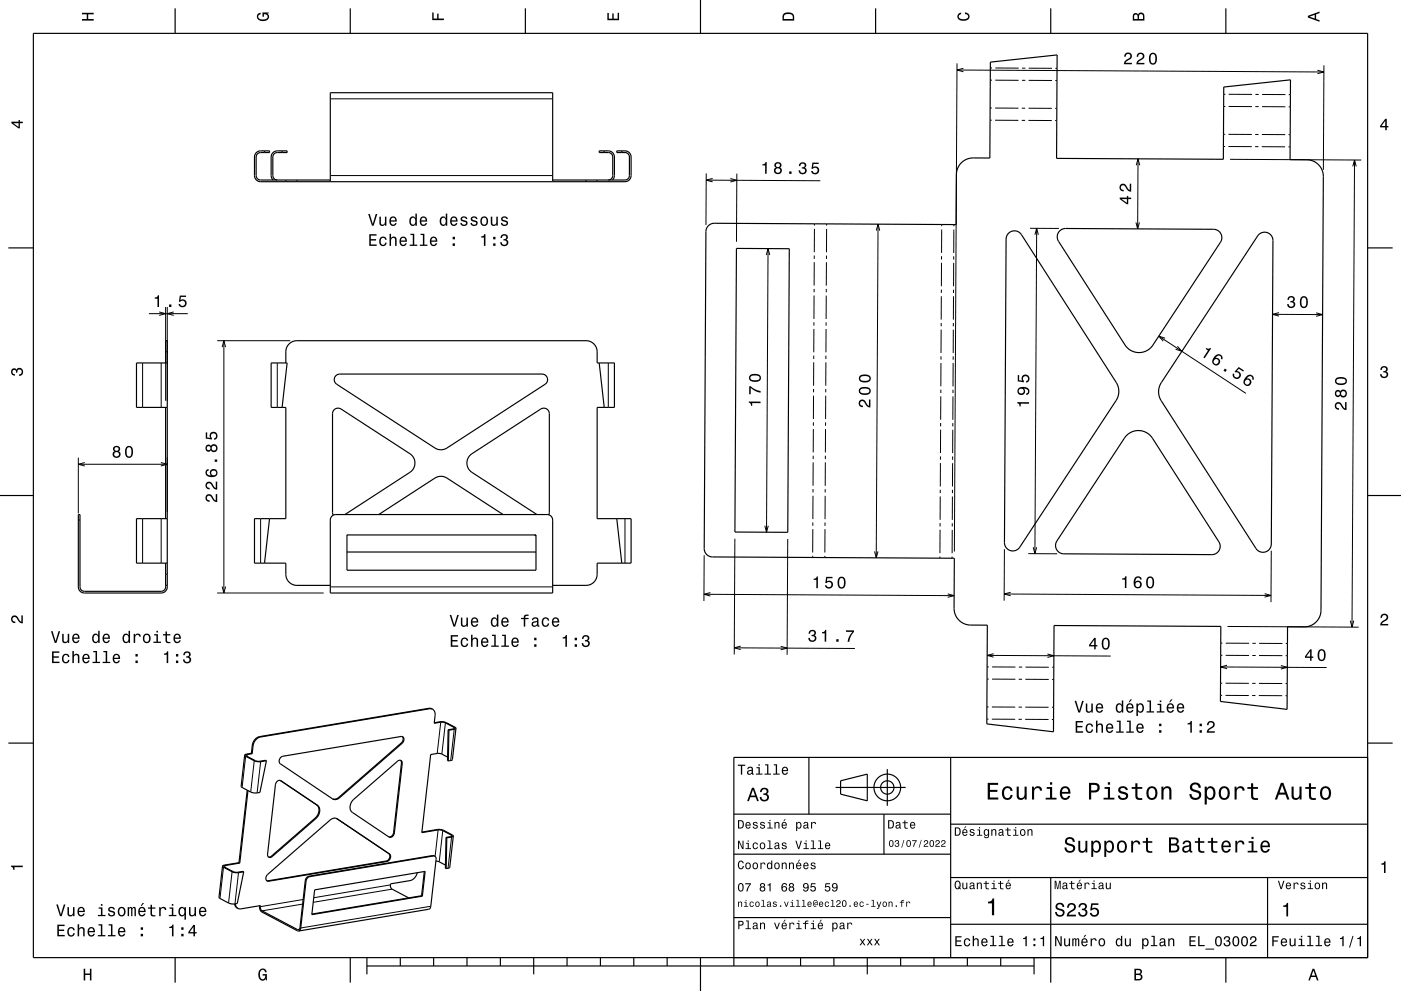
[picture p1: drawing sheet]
<svg xmlns="http://www.w3.org/2000/svg" width="420mm" height="297mm" viewBox="0 0 420 297" stroke-linecap="round" stroke-linejoin="round" font-family="sans-serif">
<g fill="none" stroke="#000" stroke-width=".3">
<path d="M286.9 19l-.8 146.3M396.9 19.6l-.2 31.3M99 29.6h66.7M286.9 21l110 .6M288.8 20.5l-1.9 .5 1.9 .5M296.8 36h.5M296.8 32.4h.5M296.9 24h.5M296.9 20.4h.5M298.3 36l7 .1M298.3 32.4h7M298.4 24l7 .1"/>
<path d="M298.4 20.4h7M306.3 36.1h1M306.3 32.4h1M306.4 24.1h1M306.4 20.4h1M308.3 36.1h7M308.3 32.4l7 .1M308.4 24.1h7M308.4 20.4l7 .1M316.3 36.1h.5M316.3 32.5h.5M316.4 24.1h.5"/>
<path d="M316.4 20.5h.5M366.8 31.9h.5M366.9 28.3h.5M368.3 31.9h7M368.3 28.3h7.1M376.3 32h1M376.4 28.3h1M378.3 32h7M378.4 28.3h6.9M386.3 32h.5M386.4 28.4h.4M395 21l1.9 .6-1.9 .5"/>
<path d="M89 54v.5M99 52.6h66.7M175.7 54v.5M211.7 54l34.2 .2M211.7 52l-.1 15.4M213.6 53.5l-1.9 .5 1.9 .5M219 53.5l1.9 .5-1.9 .5M220.9 52l-.1 20.4M340.6 49.5l.6-1.9 .5 1.9M341.2 47.6l-.1 21M366.8 43.9h.5M366.8 40.3h.5"/>
<path d="M368.3 43.9h7M368.3 40.3h7M368.7 47.7l39.4 .3M376.3 44h1M376.3 40.3h1M378.3 44h7M378.3 40.3l7 .1M386.3 44h.5M386.3 40.4h.5M405.5 49.9l.6-1.9 .5 1.9M406.1 48l-.8 139.9M229.7 76.4l.6-1.9 .5 1.9"/>
<path d="M230.3 74.5l-.5 85M244.1 78.6v7M244.1 76.6v1M244.2 68.6l-.1 7M244.2 67.1v.5M247.8 78.6l-.1 7M247.8 76.6v1M247.8 68.6v7M247.8 67.1v.5M262.7 69.1l.5-1.9 .5 1.9M263.2 67.2l-.5 100M282.3 78.8l-.1 7"/>
<path d="M282.3 76.8v1M282.3 68.8v7M282.3 67.3v.5M285.9 78.8v7M285.9 76.8v1M286 68.8l-.1 7M286 67.3v.5M308.8 68.4l8.7 .1M310.3 70.4l.5-2 .5 2M310.8 68.4l-.5 97.5M340.5 66.7l.6 1.9 .5-1.9M44.6 94h11.7"/>
<path d="M47.7 93.5l1.9 .5-1.9 .5M49.6 92v28.1M50.1 92v28.1M52.1 93.5l-2 .5 2 .5M244 98.6v7M244 96.6v1M244 88.6v7M244.1 86.6v1M247.6 98.6v7M247.7 96.6l-.1 1M247.7 88.6v7M247.7 86.6v1"/>
<path d="M282.1 98.8v7M282.2 96.8l-.1 1M282.2 88.8v7M282.2 86.8v1M285.8 98.8v7M285.8 96.8v1M285.8 88.8v7M285.9 86.8v1M381.5 94.2l15 .1M383.4 93.7l-1.9 .5 1.9 .5M394.6 93.8l1.9 .5-1.9 .5M42.7 108.8v13.3"/>
<path d="M48.3 108.8v13.3M49.6 105.4h.5M65.1 102.1h21.9M66.6 104l.5-1.9 .5 1.9M67.1 102.1v75.6M83.1 108.8v13.3M182.4 108.8v13.3M243.9 118.6l-.1 7M243.9 116.6v1M243.9 108.6v7M243.9 106.6v1M247.5 118.6v7"/>
<path d="M247.5 116.6v1M247.6 108.6v7M247.6 106.6v1M282 118.8v7M282 116.8v1M282.1 108.8v7M282.1 106.8v1M285.7 118.8l-.1 7M285.7 116.8v1M285.7 108.8v7M285.8 106.8l-.1 1M347.4 100.7l26.1 17.2"/>
<path d="M349.3 101.4l-1.9-.7 1.3 1.5M353 103.8l1.3 1.5-1.9-.6M23.5 137.1v16.8M23.5 139.1h26.6M25.4 138.6l-1.9 .5 1.9 .6M48.2 138.6l1.9 .5-1.9 .6M50.1 137.1v16.3M243.8 138.6l-.1 7M243.8 136.6v1M243.8 128.6v7M243.8 126.6v1M247.4 138.6v7"/>
<path d="M247.4 136.6v1M247.5 128.6l-.1 7M247.5 126.6v1M281.9 138.8v7M281.9 136.8v1M282 128.8l-.1 7M282 126.8v1M285.6 138.8l-.1 7M285.6 136.8v1M285.6 128.8v7M285.6 126.8v1M23.5 155.9h.5"/>
<path d="M42.7 155.4v13.4M48.3 155.4v13.4M78.1 155.4v13.4M187.4 155.4v13.4M229.3 157.6l.5 1.9 .5-1.9M243.7 158.6l-.1 7M243.7 156.6v1M243.7 148.6v7M243.7 146.6v1M247.3 158.6v7M247.3 156.6v1M247.4 148.6l-.1 7"/>
<path d="M247.4 146.6v1M281.8 158.8v7M281.8 156.8v1M281.9 148.8l-.1 7M281.9 146.8v1M285.5 158.8l-.1 7M285.5 156.8v1M285.5 148.8v7M285.5 146.8v1M49.6 172.1h.5M65.1 177.7h31.9M66.6 175.8l.5 1.9 .5-1.9"/>
<path d="M99 175.9h66.7M211 178.1l75 .4M211.1 166.4l-.1 13.7M213 177.6l-2 .5 2 .5M220.3 161.4l-.2 34.8M236.2 161.5l-.2 34.7M243.6 166.6v.5M247.3 166.6v.5M262.2 165.2l.5 2 .5-1.9M281.8 166.8v.5M284.1 178l1.9 .5-1.9 .5M285.4 166.8v.5"/>
<path d="M301 178l80 .5M301.1 164.6l-.1 15.4M303 177.5l-2 .5 2 .6M308.3 165.9l8.6 .1M309.7 164l.6 1.9 .5-1.9M379.1 177.9l1.9 .6-1.9 .5M381.1 165l-.1 15.5M220.1 194.2l36.2 .1M222.1 193.6l-2 .6 2 .5M234 193.7l2 .5-2 .5M295.9 199.9h.5M295.9 196.4l37.1 .2"/>
<path d="M297.4 199.9h7M297.9 195.9l-2 .5 2 .5M305.4 199.9h1M307.4 199.9l7 .1M314 196l1.9 .5-1.9 .5M315.4 200h.5M365.9 199.9l31.8 .2M365.9 196.4h.5M366 192.7l.5 .1M367.4 196.4h7M367.5 192.8h7M367.9 199.4l-2 .5 2 .5"/>
<path d="M368 187.7l39.3 .3M375.4 196.5h1M375.5 192.8h1M377.4 196.5h7M377.5 192.8h7M384 199.5l1.9 .5-1.9 .5M385.4 196.5h.5M385.5 192.9h.5M404.8 186l.5 1.9 .5-1.9M128.5 212.3l.3 .1M132.1 216.4l-1 9.4M133.5 216.6l-1 9.4"/>
<path d="M136.1 218v.4M136.2 218.6l-1.1 9.3M295.8 215.5h.5M295.9 211.9h.5M295.9 203.5h.5M297.3 215.5l7 .1M297.4 211.9h7M297.4 203.5l7 .1M305.3 215.6h1M305.4 211.9h1M305.4 203.6h1M307.3 215.6h7"/>
<path d="M307.4 211.9l7 .1M307.4 203.6h7M315.3 215.6h.5M315.4 212h.5M315.4 203.6h.5M365.9 208.4h.5M365.9 204.7l.5 .1M367.4 208.4h7M367.4 204.8h7M375.4 208.4l1 .1M375.4 204.8h1M377.4 208.5h7"/>
<path d="M377.4 204.8h7M385.4 208.5h.5M385.4 204.9h.5M73.6 226.6l-1 9.4M74.1 226.1l-.1 .5M75.6 223.4l.3 .1M76.2 228l-1 9.4M77.8 220.8l.3 .1M78.1 228.3l-1 9.3M84.1 233.9l.1 .1M101.6 238.9l.2 .2M120.3 222.7l.2 .1"/>
<path d="M120.4 228.7l.2 .2M67 259.9l-1.1 9.4M67.5 259.4l-.1 .5M81.4 256.6l.2 .1M94.5 245.2l.2 .1M94.9 241.2l.3 .2M100.9 245.3l.2 .1M115.8 258.1l.2 .1M116.5 255.8l.3 .1M118 249.5l.2 .1M129.7 256.4l.2 .1M131.3 248.7l-.9 8"/>
<path d="M132.7 248.9l-1 9.4M135.3 250.3v.4M135.4 250.9l-1.1 9.3M69.6 261.3l-1.1 9.3M71.5 261.5l-1.1 9.4M80.3 264l.2 .1M89.7 278.5l-.5 .1M90.7 271l-12.1 2M90.9 269.6l-12.9 2.1M91.5 263.9l.3 .2M92.6 262.6l.3 .1M117 265.2l-22.9 3.8"/>
<path d="M117.5 266.5l-23.6 3.9M129.1 271.6l-38.9 6.5"/>
</g>
<g fill="none" stroke="#000" stroke-width=".35">
<path d="M10 10h400v277h-400zM52.5 2.5v7.5M105 2.5v7.5M157.5 2.5v7.5M210 0v10M262.5 2.5v7.5M315 2.5v7.5M367.5 2.5v7.5M79.3 45.2v.5M81.9 54l-.6-1.1v-5.9a1.83 1.83 0 0 1 1.8-1.8h3v.5h-3a1.33 1.33 0 0 0-1.3 1.3v5.6a1.33 1.33 0 0 0 1.3 1.4M84.6 45.2v.5M85.7 54v.5"/>
<path d="M99 54h-20.9a1.33 1.33 0 0 1-1.3-1.4v-5.6a1.33 1.33 0 0 1 1.3-1.3h2.7v-.5h-2.7a1.83 1.83 0 0 0-1.8 1.8v5.6a1.83 1.83 0 0 0 1.8 1.9h109.3a1.83 1.83 0 0 0 1.8-1.9v-5.6a1.83 1.83 0 0 0-1.8-1.8h-2.5v.5h2.5a1.34 1.34 0 0 1 1.3 1.3v5.6a1.34 1.34 0 0 1-1.3 1.4h-21.7M99 54.5v-26.7h66.7v26.7M179 54v.5M181.1 45.2v.5M182.4 54a1.34 1.34 0 0 0 1.3-1.4v-5.6a1.33 1.33 0 0 0-1.3-1.3h-2.8v-.5h2.8a1.83 1.83 0 0 1 1.8 1.8v5.9l-.6 1.1M186.4 45.2v.5M2.5 74.3h7.5M212.3 67.7l.9-.6 .9-.2 72.5 .4 .1-15a5 5 0 0 1 5-5l5 .1 .2-28.8 20-2.1-.2 31 50 .2 .2-21.6 20-2.2-.2 23.9 5 .1a5 5 0 0 1 5 5l-.7 130a5 5 0 0 1-5 5l-5-.1-.1 24.8-20-2.4 .1-22.5-50-.2-.2 31.8-20-2.3 .2-29.6-5-.1a5 5 0 0 1-5-5l.1-15-72.5-.4a2.5 2.5 0 0 1-2.5-2.5l.5-95 .2-.9zM220.8 74.5h15.8l-.4 85h-15.9zM302.3 69.9a2.5 2.5 0 0 1 3.9 .4l28.4 44.3a5 5 0 0 1 0 5.4l-28.9 44a2.5 2.5 0 0 1-2.8 1 2.5 2.5 0 0 1-1.8-2.4l.5-90.9 .2-.9zM317.7 69.2l.8-.5 1-.2 44.3 .2a2.5 2.5 0 0 1 2.1 3.9l-20.3 30.8a5 5 0 0 1-8.3 0l-20-31.2-.4-1.4 .2-.7zM377.3 70.4a2.5 2.5 0 0 1 2.7-.6 2.5 2.5 0 0 1 1.6 2.3l-.5 90.9a2.5 2.5 0 0 1-1.8 2.4 2.5 2.5 0 0 1-2.8-1l-28.4-44.3a5 5 0 0 1 .1-5.4z"/>
<path d="M410 74.3h7.5M49.6 108.8v-6.7h.5v73.8a1.83 1.83 0 0 1-1.8 1.8h-23a1.83 1.83 0 0 1-1.8-1.8v-21.7h.5v21.7a1.33 1.33 0 0 0 1.3 1.3h23a1.33 1.33 0 0 0 1.3-1.3v-7.1M50.1 108.8h-9.2v13.3h9.2M85.7 108.8v-3.4a3.3 3.3 0 0 1 3.3-3.3h86.7a3.3 3.3 0 0 1 3.3 3.3v3.4h5.2v13.3h-5.2v33.3h10.2v13.4h-10.2v3.3a3.3 3.3 0 0 1-3.3 3.3h-10M100.7 112.6l1.2-.5h60.6a1.67 1.67 0 0 1 1.6 1.2 1.67 1.67 0 0 1-.7 1.9l-29.4 19.1a3.3 3.3 0 0 1-3.6 0l-29.4-19.1a1.67 1.67 0 0 1-.3-2.6zM179.6 108.8l1.5 13.3M49.6 122.1v33.3M84.6 122.1l1.5-13.3h-4.8v13.3h4.4v33.3h-9.4v13.4h9.4v3.3a3.3 3.3 0 0 0 3.3 3.3h10M337.7 130.5a5 5 0 0 1 7.8 .8l19.9 31.1a2.5 2.5 0 0 1-2.1 3.8l-44.4-.2a2.5 2.5 0 0 1-2-3.9zM0 148.5h10M50.1 155.4h-9.2v13.4h9.2M80.8 155.4l-1.5 13.4"/>
<path d="M99.6 154.7l1.1-.5h63.3a1.66 1.66 0 0 1 1.7 1.7v21.8h-66.7v-21.8zM103.4 154.2l19.5-12.6a3.3 3.3 0 0 0 0-5.6l-20.6-13.4a1.66 1.66 0 0 0-2.6 1.4v29.6l.2 .8M113.5 154.2l16.9-10.9a3.3 3.3 0 0 1 3.6 0l16.8 10.9M161 154.2l-19.5-12.6a3.3 3.3 0 0 1 0-5.6l20.6-13.4a1.67 1.67 0 0 1 2.6 1.4v29.6l-.2 .7M184.9 155.4l1.5 13.4M410 148.5h10M49.6 175.4h.5M104 165.4h56.7M104 160.3h56.7v10.6h-56.7zM104.1 160.3l-.1 .1M160.2 160.3l.5 .3M129.7 212.5l.5 .5 .2 .7-.2 3.1 2-.4 .9 .1 3.2 1.7-.2 .2-1.8 .3"/>
<path d="M129.7 212.5l-.9-.1-50.7 8.5a3.1 3.1 0 0 0-2.2 2.6l-.3 2.4M129.7 212.5l-1.2-.2-50.7 8.5a3.1 3.1 0 0 0-2.2 2.6l-.2 2.4M130.2 216.6l1.8-.3 1.2 .1 3.2 1.5 .3 .4M134.3 218.7l.3 .1M134.3 218.7l-.1 9.2 .2 .2M134.6 218.8l-.2 9.3M136.7 218.3l-.4 .2-1.7 .3M136.7 218.3l-1.1 9.3-1.2 .5M2.5 222.7h7.5M73.3 226.3l-1 9.5 3.2 1.7 1.2 .2 1.2-.2 2-9.5M73.3 226.3l.3 .3 3.2 1.6 1.2 .1 1.9-.3M74.1 236.8l-2.5 21.7"/>
<path d="M74.3 236.9l-2.4 21.8M75.4 225.8l-1.7 .3-.4 .2M75.4 225.8l.2 .1M75.6 225.9l-1.7 .3-.2 .2 3.2 1.7 3-.1M84 233.9l11.2 7.5a2.66 2.66 0 0 1-.5 3.9l-13.1 11.4a.8 .8 0 0 1-1 .2 .8 .8 0 0 1-.4-.9l2.4-20.8a1.26 1.26 0 0 1 1.6-1.2M84.2 226.9l.6-.3 35.4-5.9a1.08 1.08 0 0 1 1 .9 1.08 1.08 0 0 1-.7 1.2l-18.7 16.3-1.1 .5-1-.2-15.7-10.5a1.32 1.32 0 0 1 .2-2zM105.9 239.7l13.3-11.6a.8 .8 0 0 1 1-.2 .8 .8 0 0 1 .4 1l-2.4 20.7a1.25 1.25 0 0 1-1.6 1.3l-11-7.4a2.58 2.58 0 0 1 .3-3.8zM120.1 227.9l.3 .8-2.4 20.8a1.37 1.37 0 0 1-1.4 1.3M120.6 220.7a1.36 1.36 0 0 1-.3 2l-18.7 16.3-1 .5-.9-.1M134.2 226.9l-2.4-1.1-2.7 .3-2.6 23.4 4.8-.8 1 .1 3.2 1.6-.2 .3-1.6 .3M242.5 227v17M250.5 236h21"/>
<path d="M252 234l8-2v8l-8-2zM266 230.5v11M285 227v60M410 222.7h7.5M410 227h-190v62.5M66.7 259.6l-1 9.4 3.2 1.8 1.2 .1 1-.1 2-9.5M66.7 259.6l.3 .3 3.2 1.6 1.2 .1 1.7-.3M71.6 258.5l-4.4 .8-.5 .3M71.6 258.5l.3 .2M71.9 258.7l-4.8 .9 3.2 1.8 2.8-.1M94.9 241.2a2.66 2.66 0 0 1-.4 4l-13.1 11.4-.9 .2M100.9 245.3h.1"/>
<path d="M100.9 245.3l15.6 10.5a1.39 1.39 0 0 1-.7 2.3l-35.8 5.9M126.5 249.4l5.4-.8 1.1 .3 2.9 1.7M130.3 256.6l-.6-.2-37.1 6.2a1.54 1.54 0 0 0-1.1 1.3l-1.6 14.1-.3 .6h-.4l-10.6-5.6a1.44 1.44 0 0 1-.5-1.6l-5.9 1-.9-.1M130.3 256.6l-37.4 6.1a1.54 1.54 0 0 0-1.1 1.4l-1.7 14.1-.2 .6-.4 .2M130.3 256.6l.3 .3 .1 .6-1.6 14.2-.4 .8-39.2 6.5M130.7 258.1l.8 .1 2 1.1M133.7 251l-.2 9.2 .3 .1M133.7 251l.2 .1M133.9 251.1l-.1 9.2M135.9 250.6l-1.1 9.3-1 .4M135.9 250.6l-.3 .2-1.7 .3M220 244h65"/>
<path d="M220 256h65M265 244v12M285 247h125M70.3 270.9l.3 .8 .7 .6M70.5 270.9l.3 .8 .5 .6M77.8 271.4l.1 1.2 .5 .7 11.1 5.7M80.3 262l18.7-16.2 1.1-.6 1 .2 15.7 10.5a1.4 1.4 0 0 1-.8 2.3l-35.5 5.9a1.08 1.08 0 0 1-.9-.9 1.08 1.08 0 0 1 .7-1.2zM94.3 266.7l33.2-5.5-.9 7.4-33.1 5.5zM125.1 261.6l-.7 1.4-1.1 .8-6.2 1.1a1.45 1.45 0 0 0 .4 1.6l5 2.6M126.4 268.5l.2 .1M126.4 268.5l-32.9 5.4M127.2 261.2l-.8 7.3"/>
<path d="M220 275h65M285 277h125M285 263h125M315 263v31.5M380 263v24M52.5 287v7.5M105 287v7.5M110 289.5h200M110 287v5M120 287v2.5M130 287v2.5M140 287v2.5"/>
<path d="M150 287v2.5M160 287v5M170 287v2.5M180 287v2.5M190 287v2.5M200 287v2.5M210 287v10M230 287v2.5M240 287v2.5M250 287v2.5M260 287v5M270 287v2.5"/>
<path d="M280 287v2.5M290 287v2.5M300 287v2.5M310 287v5M367.5 287v7.5"/>
<circle cx="266" cy="236" r="4"/>
<circle cx="266" cy="236" r="2"/>
</g>
<g fill="#000">
<path d="M24.6 3.8h3.5v.5h-1.7v1.4h1.7v.5h-3.5v-.5h1.4v-1.4h-1.4z" fill-rule="evenodd"/>
<path d="M77.3 4.2l.8-.4v.5l-.3 .1a.68 .68 0 0 0-.4 .6 .68 .68 0 0 0 .4 .6 1.68 1.68 0 0 0 2.4-.6 .93 .93 0 0 0-1.1-.8v.8h-.4v-1.3h1.9v.3l-.5 .1 .4 .4a1.19 1.19 0 0 1-.9 1.7 1.9 1.9 0 0 1-2.6-1.3z" fill-rule="evenodd"/>
<path d="M129.6 3.8h.4v1.8h1.1v-1.5h.4v1.5h1.6v.4h-3.5z" fill-rule="evenodd"/>
<path d="M182.1 3.9h.4v1.7h1.1v-1.6h.4v1.6h1.2v-1.8h.4v2.3h-3.5z" fill-rule="evenodd"/>
<path d="M235 4a2.21 2.21 0 0 0-.4 2.2h3.5v-1.2a1.92 1.92 0 0 0-3.1-1zM235.3 4.4l.4-.2a1.45 1.45 0 0 1 2 .8v.7h-2.7l.1-1z" fill-rule="evenodd"/>
<path d="M287.3 4.2l.8-.4v.4l-.3 .1a.66 .66 0 0 0-.4 .6 .66 .66 0 0 0 .4 .6 1.69 1.69 0 0 0 2.5-.5 .9 .9 0 0 0-1-.8v-.5a1.24 1.24 0 0 1 1.4 1.1 1.24 1.24 0 0 1-1.1 1.4 1.93 1.93 0 0 1-2.6-1.2z" fill-rule="evenodd"/>
<path d="M337.3 16.1l-.3 .9h.5a.71 .71 0 0 1 .5-.8 .71 .71 0 0 1 .9 .5 .71 .71 0 0 1-.5 .8l-.3 .2a1.64 1.64 0 0 0-1.2 1.6h2.4v-.5h-1.9l.9-.8a1.17 1.17 0 0 0 .9-1.6 1.17 1.17 0 0 0-1.9-.3zM341.1 16.1l-.3 .9h.4a.7 .7 0 0 1 .5-.8 .7 .7 0 0 1 .9 .5 .7 .7 0 0 1-.5 .8l-.3 .2a1.63 1.63 0 0 0-1.1 1.6h2.4v-.4l-1.9-.1 .8-.7a1.17 1.17 0 0 0 1-1.7 1.17 1.17 0 0 0-1.9-.3zM344.7 16.2a2.02 2.02 0 0 0 .9 3.2 2.03 2.03 0 0 0 .9-3.2 1.11 1.11 0 0 0-1.8 0zM345.3 16.3h.7a2.37 2.37 0 0 1 0 2.6h-.7a2.38 2.38 0 0 1 0-2.6z" fill-rule="evenodd"/>
<path d="M339.8 4.2l-.2 2h3.5v-1.4a.98 .98 0 0 0-.7-1 .98 .98 0 0 0-1.2 .6 .84 .84 0 0 0-1.4-.2zM340.1 4.5l.4-.1 .4 .1 .1 1.2h-1zM341.6 4.4l.4-.2a.58 .58 0 0 1 .7 .7v.8h-1.2z" fill-rule="evenodd"/>
<path d="M392.1 4.7v.6l3.5 1.2v-.4l-1-.4v-1.4l1-.4v-.4zM392.6 5l1.5-.5v1z" fill-rule="evenodd"/>
<path d="M3.4 36.5v.4l2.1 1.6h.5v-1.6h.8v-.4h-.8v-.5h-.4v.5zM4 36.9h1.6v1.1z" fill-rule="evenodd"/>
<path d="M415.3 35.6l-1.6 2.1v.5h1.6v.8h.4v-.8h.5v-.4h-.5v-2.2zM415.3 36.2v1.6h-1.1z" fill-rule="evenodd"/>
<path d="M228.6 49.2v.4h.8v2.5h.4l.1-3.5h-.4a.77 .77 0 0 1-.9 .6zM232.4 48.8l-.2 .3a.8 .8 0 0 0 .4 1.1 1.09 1.09 0 0 0-.2 1.6 1.09 1.09 0 0 0 1.6 0 1.09 1.09 0 0 0-.2-1.6 .95 .95 0 0 0 .3-1.3 .95 .95 0 0 0-1.3-.3zM232.5 51.1a.71 .71 0 0 1 1.4 0 .71 .71 0 0 1-1.4 0zM232.6 49.5a.6 .6 0 0 1 1.2 0 .6 .6 0 0 1-1.2 0zM236.6 51.4v.7h.7v-.7zM239.8 48.9l-.3 .9h.4a.62 .62 0 0 1 .4-.8 .62 .62 0 0 1 .8 .3 .62 .62 0 0 1-.2 .8h-.5v.4a.72 .72 0 0 1 .9 .5 .72 .72 0 0 1-.5 .9 .72 .72 0 0 1-.9-.5v-.4h-.5a1.18 1.18 0 0 0 1.5 1.2 1.18 1.18 0 0 0 .6-1.8l-.2-.1a1.01 1.01 0 0 0 0-1.6 1.01 1.01 0 0 0-1.5 .2zM243.6 48.7l-.3 1.9h.4a.8 .8 0 0 1 1.2-.2 .8 .8 0 0 1-.1 1.2 .8 .8 0 0 1-1.2-.4h-.4a1.21 1.21 0 0 0 1.5 1.1 1.21 1.21 0 0 0 .8-1.6 1.21 1.21 0 0 0-1.8-.6l.2-1 1.5 .1v-.5z" fill-rule="evenodd"/>
<path d="M335.7 59.2v.5l2.1 1.5h.4v-1.5h.9v-.5h-.9v-.5h-.4v.5zM336.3 59.7h1.5v1.1zM335.9 55.4a1.2 1.2 0 0 0-.2 1.3 1.2 1.2 0 0 0 1.2 .7v-.5a.7 .7 0 0 1-.9-.5 .7 .7 0 0 1 .5-.9 .7 .7 0 0 1 .9 .5l.1 .3a1.64 1.64 0 0 0 1.6 1.1v-2.4h-.4v1.9l-.4-.2-.8-1.2a1.1 1.1 0 0 0-1.6-.1z" fill-rule="evenodd"/>
<path d="M110.7 70.2v3.5h2.2v-.4h-1.7v-1.2h1.5v-.4h-1.5v-1.1h1.7v-.4zM114 71.3a1.45 1.45 0 0 0-.3 1.6 1.45 1.45 0 0 0 1.5 .8l.6-.5 .1-.5h-.4l-.4 .6a1.01 1.01 0 0 1-1-1 1.01 1.01 0 0 1 1-1l.4 .6h.4a1.09 1.09 0 0 0-.7-1 1.09 1.09 0 0 0-1.2 .4zM116.8 70.1v3.6h.4v-1.6a.63 .63 0 0 1 .6-.8 .63 .63 0 0 1 .6 .7v1.7h.5v-1.8a.88 .88 0 0 0-.6-1 .88 .88 0 0 0-1.1 .5v-1.3zM120.1 71.3a1.45 1.45 0 0 0-.3 1.6 1.45 1.45 0 0 0 1.4 .8l.7-.8h-.4l-.6 .5a.76 .76 0 0 1-.7-.9h1.8a1.16 1.16 0 0 0-.5-1.4 1.16 1.16 0 0 0-1.4 .2zM120.4 71.5l.2-.2a.66 .66 0 0 1 .7 .1 .66 .66 0 0 1 .2 .7h-1.3zM123 70.1v.3h.7v2.9h-.9v.4h2.3v-.4h-.9v-3.2zM126.1 70.1v.3h.7v2.9h-.9v.4h2.2v-.4h-.9v-3.2zM129.2 71.3a1.45 1.45 0 0 0-.3 1.6 1.45 1.45 0 0 0 1.5 .8l.6-.8h-.4l-.6 .5a.76 .76 0 0 1-.7-.9h1.8a1.16 1.16 0 0 0-.5-1.4 1.16 1.16 0 0 0-1.4 .2zM129.5 71.5l.2-.2a.66 .66 0 0 1 .7 .1 .66 .66 0 0 1 .2 .7h-1.3zM135.7 72.9v.8h.7v-.8zM135.7 71v.7h.7v-.7z" fill-rule="evenodd"/>
<path d="M110.4 64.1l1.1 3.5h.5l1.1-3.5h-.5l-.8 3-.9-3zM113.7 64.9v1.8a.89 .89 0 0 0 .7 1 .89 .89 0 0 0 1-.5v.4h.4v-2.7h-.4v1.6a.65 .65 0 0 1-.4 .8 .65 .65 0 0 1-.8-.3v-2.1zM117 65.2a1.45 1.45 0 0 0-.2 1.7 1.45 1.45 0 0 0 1.4 .8l.7-.8h-.4l-.6 .4a.76 .76 0 0 1-.7-.9h1.8a1.17 1.17 0 0 0-.5-1.4 1.17 1.17 0 0 0-1.5 .2zM117.4 65.4l.2-.1a.67 .67 0 0 1 .7 .1 .67 .67 0 0 1 .2 .6h-1.3zM123 65.2a1.49 1.49 0 0 0-.3 1.6 1.49 1.49 0 0 0 1.3 .9l.5-.5v.4h.5v-3.6h-.5v1.3a.9 .9 0 0 0-1.5-.1zM123.3 65.5a.62 .62 0 0 1 .7-.2 .62 .62 0 0 1 .5 .5 .91 .91 0 0 1 0 1.1 .91 .91 0 0 1-1 .4l-.3-.6zM126.1 65.2a1.45 1.45 0 0 0-.2 1.7 1.45 1.45 0 0 0 1.4 .8l.7-.8h-.4l-.6 .4a.76 .76 0 0 1-.7-.9h1.8a1.17 1.17 0 0 0-.5-1.4 1.17 1.17 0 0 0-1.5 .2zM126.5 65.4l.2-.1a.66 .66 0 0 1 .7 .1 .66 .66 0 0 1 .2 .6h-1.3zM132.1 65.2a1.49 1.49 0 0 0-.3 1.6 1.49 1.49 0 0 0 1.3 .9l.5-.5v.4h.5v-3.6h-.5v1.3a.9 .9 0 0 0-1.5-.1zM132.4 65.5a.62 .62 0 0 1 .7-.2 .62 .62 0 0 1 .5 .5 .91 .91 0 0 1 0 1.1 .91 .91 0 0 1-.9 .4l-.4-.6zM135.2 65.2a1.45 1.45 0 0 0-.2 1.7 1.45 1.45 0 0 0 1.4 .8l.7-.8h-.4l-.6 .4a.76 .76 0 0 1-.7-.9h1.8a1.16 1.16 0 0 0-.5-1.4 1.16 1.16 0 0 0-1.5 .2zM135.6 65.4l.2-.1a.66 .66 0 0 1 .7 .1 .66 .66 0 0 1 .2 .6h-1.3zM138.3 65.1l-.2 .2a.96 .96 0 0 0 1.2 1.2l.3 .1a.6 .6 0 0 1-.5 .8 .6 .6 0 0 1-.7-.6h-.4a1.03 1.03 0 0 0 1.3 1 1.03 1.03 0 0 0 .7-1.5l-1.4-.5a.54 .54 0 0 1 .4-.6 .54 .54 0 0 1 .7 .5l.4-.1a1.09 1.09 0 0 0-1.8-.5zM141.4 65.1l-.2 .2a.96 .96 0 0 0 1.2 1.2l.3 .1a.6 .6 0 0 1-.5 .8 .6 .6 0 0 1-.7-.6h-.5a1.03 1.03 0 0 0 1.3 1 1.03 1.03 0 0 0 .7-1.5l-1.3-.5a.54 .54 0 0 1 .4-.6 .54 .54 0 0 1 .6 .5l.4-.1a1.09 1.09 0 0 0-1.7-.5zM144.3 65.2a1.45 1.45 0 0 0-.2 1.7 1.45 1.45 0 0 0 1.5 .7 1.45 1.45 0 0 0 .7-1.7 1.45 1.45 0 0 0-1.6-1zM144.6 65.5a.67 .67 0 0 1 .7-.2 .67 .67 0 0 1 .5 .5 .93 .93 0 0 1 0 1.1 .93 .93 0 0 1-.9 .4 1.36 1.36 0 0 1-.3-1.8zM147.1 64.9v1.8a.89 .89 0 0 0 .7 1 .89 .89 0 0 0 1-.5v.4h.4v-2.7h-.4v1.6a.65 .65 0 0 1-.4 .8 .65 .65 0 0 1-.8-.3v-2.1zM150.5 65.1l-.2 .2a.96 .96 0 0 0 1.2 1.2l.3 .1a.6 .6 0 0 1-.5 .8 .6 .6 0 0 1-.7-.6h-.4a1.03 1.03 0 0 0 1.2 1 1.03 1.03 0 0 0 .7-1.5l-1.3-.5a.53 .53 0 0 1 .4-.6 .53 .53 0 0 1 .6 .5l.4-.1a1.08 1.08 0 0 0-1.7-.5z" fill-rule="evenodd"/>
<path d="M144.2 70.8v.4h.9v2.5h.4v-3.5h-.3a.77 .77 0 0 1-1 .6zM147.8 72.9v.8h.7v-.8zM147.8 71v.7h.7v-.7zM150.3 70.5l-.3 .8h.5a.62 .62 0 0 1 .3-.7 .62 .62 0 0 1 .8 .2 .62 .62 0 0 1-.2 .8l-.5 .1v.4a.72 .72 0 0 1 1 .4 .72 .72 0 0 1-.5 .9 .72 .72 0 0 1-.9-.5l-.1-.3h-.4a1.18 1.18 0 0 0 1.5 1.2 1.18 1.18 0 0 0 .6-1.9l-.3-.1a1.01 1.01 0 0 0 .1-1.5 1.01 1.01 0 0 0-1.6 .2z" fill-rule="evenodd"/>
<path d="M46.4 89.2v.3h.8v2.5h.5v-3.5h-.4a.77 .77 0 0 1-.9 .7zM50.7 91.3v.7h.7v-.7zM53.9 88.6l-.3 1.8h.4a.8 .8 0 0 1 1.3-.2 .8 .8 0 0 1-.1 1.3 .8 .8 0 0 1-1.2-.4h-.5a1.21 1.21 0 0 0 1.5 1 1.21 1.21 0 0 0 .8-1.6 1.21 1.21 0 0 0-1.7-.6l.1-.9h1.6v-.4z" fill-rule="evenodd"/>
<path d="M386.3 89l-.3 .9h.4a.62 .62 0 0 1 .3-.8 .62 .62 0 0 1 .8 .3 .62 .62 0 0 1-.2 .8h-.5v.4a.72 .72 0 0 1 1 .5 .72 .72 0 0 1-.5 .9 .72 .72 0 0 1-.9-.5l-.1-.4h-.4a1.18 1.18 0 0 0 1.5 1.2 1.18 1.18 0 0 0 .6-1.8l-.3-.1a1.01 1.01 0 0 0 .1-1.6 1.01 1.01 0 0 0-1.5 .2zM390 89.2a2.02 2.02 0 0 0 .9 3.2 2.03 2.03 0 0 0 .9-3.2 1.11 1.11 0 0 0-1.8 0zM390.6 89.2h.6a2.38 2.38 0 0 1 0 2.7h-.7a2.37 2.37 0 0 1 .1-2.7z" fill-rule="evenodd"/>
<path d="M3.6 110.6a.86 .86 0 0 1 1.4 .2 1.12 1.12 0 0 1 1.5-.4 1.12 1.12 0 0 1 .3 1.6l-.5 .6-.6 .1v-.5a.72 .72 0 0 0 .9-.6 .72 .72 0 0 0-.8-.8 .72 .72 0 0 0-.6 .9h-.4a.62 .62 0 0 0-.4-.8 .62 .62 0 0 0-.8 .5 .62 .62 0 0 0 .5 .7h.4l-.1 .5a1.17 1.17 0 0 1-1-.7 1.17 1.17 0 0 1 .2-1.3z" fill-rule="evenodd"/>
<path d="M361.6 104.3l-.2 .3 .7 .4-1.3 2.1 .3 .3 2-3-.3-.2a.77 .77 0 0 1-1.2 .1zM364.3 106.6l-.2 .3a1.42 1.42 0 0 0-.7 1.6 1.42 1.42 0 0 0 1.4 1 1.15 1.15 0 0 0 1-1.3 1.15 1.15 0 0 0-1.4-.9 1.02 1.02 0 0 1 1.4-.6l.3 .3-.1 .5 .4 .3a1.18 1.18 0 0 0-.5-1.5 1.18 1.18 0 0 0-1.6 .3zM363.8 108.4a.75 .75 0 0 1 1.5 0 .75 .75 0 0 1-1.5 0zM367.2 110.5l-.4 .6 .6 .4 .4-.7zM371.4 110l-1.3 1.4 .3 .2a.8 .8 0 0 1 1.2 .5 .8 .8 0 0 1-.7 1 .8 .8 0 0 1-.9-1l-.3-.2a1.21 1.21 0 0 0 .6 1.7 1.21 1.21 0 0 0 1.6-.9 1.21 1.21 0 0 0-1.1-1.5l.6-.7 1.3 .9 .2-.4zM373.7 112.8l-.3 .2a1.42 1.42 0 0 0-.6 1.7 1.42 1.42 0 0 0 1.4 1 1.15 1.15 0 0 0 1-1.4 1.15 1.15 0 0 0-1.5-.9 1.02 1.02 0 0 1 1.4-.6l.3 .4v.5l.3 .2a1.18 1.18 0 0 0-.5-1.5 1.18 1.18 0 0 0-1.5 .4zM373.2 114.5a.75 .75 0 0 1 1.5 0 .75 .75 0 0 1-1.5 0z" fill-rule="evenodd"/>
<path d="M414.1 110a1.01 1.01 0 0 1 1.5-.2 1.01 1.01 0 0 1 0 1.6 1.12 1.12 0 0 1 .4 1.5 1.12 1.12 0 0 1-1.6 .3l-.6-.5-.1-.6h.5a.72 .72 0 0 0 .7 .9 .72 .72 0 0 0 .7-.8 .72 .72 0 0 0-.9-.6v-.4a.62 .62 0 0 0 .8-.4 .62 .62 0 0 0-.5-.8 .62 .62 0 0 0-.7 .5v.4h-.5z" fill-rule="evenodd"/>
<path d="M34.1 133.9l-.2 .3a.8 .8 0 0 0 .4 1.1 1.09 1.09 0 0 0-.2 1.6 1.09 1.09 0 0 0 1.7 0 1.09 1.09 0 0 0-.2-1.6 .95 .95 0 0 0 .3-1.4 .95 .95 0 0 0-1.4-.2zM34.2 136.2a.71 .71 0 0 1 1.4 0 .71 .71 0 0 1-1.4 0zM34.3 134.6a.6 .6 0 0 1 1.2 0 .6 .6 0 0 1-1.2 0zM37.8 134.1a2.02 2.02 0 0 0 .9 3.1 2.03 2.03 0 0 0 .9-3.1 1.11 1.11 0 0 0-1.8 0zM38.3 134.1h.7a2.38 2.38 0 0 1 0 2.6h-.7a2.38 2.38 0 0 1 0-2.6z" fill-rule="evenodd"/>
<path d="M224.5 120.3v.4a.77 .77 0 0 1 .6 .9h.4v-.8h2.5v-.4zM224.6 115.8v2.4h.5v-2a5.2 5.2 0 0 0 2.9 1.5v-.5a5.2 5.2 0 0 1-3-1.4zM225 112.3a1.13 1.13 0 0 0-.4 1.3 1.13 1.13 0 0 0 .9 .8 1.9 1.9 0 0 0 2.6-1.1 2.03 2.03 0 0 0-3.1-1zM225 112.9a2.37 2.37 0 0 1 2.6 0v.7a2.37 2.37 0 0 1-2.6 0z" fill-rule="evenodd"/>
<path d="M257.7 120a1.2 1.2 0 0 0-.2 1.4 1.2 1.2 0 0 0 1.2 .6v-.4a.7 .7 0 0 1-.9-.5 .7 .7 0 0 1 .5-.9 .7 .7 0 0 1 .9 .5l.2 .3a1.63 1.63 0 0 0 1.5 1.1v-2.4h-.4v1.9l-.4-.3-.8-1.2a1.1 1.1 0 0 0-1.6-.1zM257.9 116.3a1.13 1.13 0 0 0-.4 1.2 1.13 1.13 0 0 0 1 .8 1.9 1.9 0 0 0 2.6-1.1 2.04 2.04 0 0 0-3.2-.9zM257.9 116.8a2.38 2.38 0 0 1 2.7 0v.7a2.37 2.37 0 0 1-2.7 0zM257.9 112.5a1.13 1.13 0 0 0-.4 1.2 1.13 1.13 0 0 0 1 .9 1.9 1.9 0 0 0 2.6-1.2 2.03 2.03 0 0 0-3.2-.9zM258 113.1a2.38 2.38 0 0 1 2.6 0v.7a2.37 2.37 0 0 1-2.6 0z" fill-rule="evenodd"/>
<path d="M305 120.5v.4a.77 .77 0 0 1 .6 .9h.4v-.8h2.5v-.5zM305.4 116.3a1.17 1.17 0 0 0-.3 1.6 1.17 1.17 0 0 0 1.7 .2 1.17 1.17 0 0 0 .1-1.6 1.03 1.03 0 0 1 1.3 .8l-.1 .4-.5 .2v.5a1.23 1.23 0 0 0 1-1.5 1.23 1.23 0 0 0-1.5-.9h-1.2zM305.4 117.2a.75 .75 0 0 1 1.5 0 .75 .75 0 0 1-1.5 0zM305.1 112.4v1.9l1.9 .3v-.4a.8 .8 0 0 1-.3-1.3 .8 .8 0 0 1 1.3 .1 .8 .8 0 0 1-.4 1.2v.5a1.21 1.21 0 0 0 1.1-1.5 1.21 1.21 0 0 0-1.7-.8 1.21 1.21 0 0 0-.5 1.7l-1-.1v-1.6z" fill-rule="evenodd"/>
<path d="M400.4 120.8a1.2 1.2 0 0 0-.2 1.3 1.2 1.2 0 0 0 1.2 .7v-.4a.7 .7 0 0 1-.8-.6 .7 .7 0 0 1 .5-.8 .7 .7 0 0 1 .8 .5l.2 .3a1.64 1.64 0 0 0 1.6 1.1v-2.4h-.5v1.9l-.4-.3-1-1.4a1.1 1.1 0 0 0-1.4 .1zM400.4 117.1a1 1 0 0 0-.1 1.5 1 1 0 0 0 1.5 0 1.09 1.09 0 0 0 1.6 .2 1.09 1.09 0 0 0 0-1.7 1.09 1.09 0 0 0-1.6 .2l-.7-.5zM402 117.9a.71 .71 0 0 1 1.4 0 .71 .71 0 0 1-1.4 0zM400.5 117.9a.6 .6 0 0 1 1.2 0 .6 .6 0 0 1-1.2 0zM400.7 113.3a1.13 1.13 0 0 0-.5 1.2 1.13 1.13 0 0 0 1 .8 1.9 1.9 0 0 0 2.6-1.1 2.03 2.03 0 0 0-3.1-.9zM400.7 113.9a2.37 2.37 0 0 1 2.6 0v.6a2.38 2.38 0 0 1-2.6 0z" fill-rule="evenodd"/>
<path d="M61.9 148.4a1.2 1.2 0 0 0-.2 1.3 1.2 1.2 0 0 0 1.2 .7v-.5a.7 .7 0 0 1-.9-.5 .7 .7 0 0 1 .5-.8 .7 .7 0 0 1 .9 .5l.1 .3a1.63 1.63 0 0 0 1.6 1.1v-2.4h-.4v1.9l-.5-.3-.7-1.2a1.1 1.1 0 0 0-1.6-.1zM61.9 144.7a1.2 1.2 0 0 0-.2 1.3 1.2 1.2 0 0 0 1.2 .7v-.5a.7 .7 0 0 1-.9-.5 .7 .7 0 0 1 .5-.9 .7 .7 0 0 1 .9 .5l.1 .3a1.63 1.63 0 0 0 1.6 1.1v-2.4h-.4v1.9l-.5-.2-.7-1.2a1.1 1.1 0 0 0-1.6-.1zM61.8 140.9a1.44 1.44 0 0 0 .2 1.7 1.44 1.44 0 0 0 1.6 .4 1.26 1.26 0 0 0 1.6-1 1.26 1.26 0 0 0-1.2-1.5 1.11 1.11 0 0 0-1.1 .7 1.11 1.11 0 0 0 .4 1.3 1.02 1.02 0 0 1-1.3-.8l.1-.5 .5-.2v-.4zM63.3 141.8a.75 .75 0 0 1 1.5 0 .75 .75 0 0 1-1.5 0zM64.4 137.7v.7h.7v-.7zM61.8 133.5a1 1 0 0 0-.1 1.5 1 1 0 0 0 1.5-.1 1.09 1.09 0 0 0 1.6 .2 1.09 1.09 0 0 0 0-1.6 1.09 1.09 0 0 0-1.6 .2l-.5-.4zM63.4 134.3a.75 .75 0 0 1 1.5 0 .75 .75 0 0 1-1.5 0zM62 134.3a.6 .6 0 0 1 1.2 0 .6 .6 0 0 1-1.2 0zM61.7 129.6v1.8l1.8 .3v-.4a.8 .8 0 0 1-.2-1.2 .8 .8 0 0 1 1.3 .1 .8 .8 0 0 1-.4 1.2v.4a1.21 1.21 0 0 0 1.1-1.5 1.21 1.21 0 0 0-1.7-.8 1.21 1.21 0 0 0-.6 1.8l-.9-.2v-1.5z" fill-rule="evenodd"/>
<path d="M243.9 173.4v.4h.8v2.5h.5v-3.5h-.3a.77 .77 0 0 1-1 .6zM247.7 172.9l-.3 1.8h.4a.8 .8 0 0 1 1.2-.2 .8 .8 0 0 1 0 1.3 .8 .8 0 0 1-1.2-.4h-.5a1.21 1.21 0 0 0 1.5 1 1.21 1.21 0 0 0 .8-1.6 1.21 1.21 0 0 0-1.7-.6l.1-.9h1.6v-.4zM251.4 173.3a2.02 2.02 0 0 0 .9 3.1 2.03 2.03 0 0 0 .9-3.1 1.11 1.11 0 0 0-1.8 0zM252 173.3h.6a2.37 2.37 0 0 1 0 2.6h-.6a2.37 2.37 0 0 1 0-2.6z" fill-rule="evenodd"/>
<path d="M336.4 173.4v.3h.8v2.5h.5v-3.5h-.3a.77 .77 0 0 1-1 .7zM340.4 173a2.4 2.4 0 0 0 .2 3.2 1.16 1.16 0 0 0 1.5-.3 1.16 1.16 0 0 0-.2-1.5 1.16 1.16 0 0 0-1.6 0 1.02 1.02 0 0 1 .9-1.3l.4 .2 .2 .4h.5a1.12 1.12 0 0 0-.8-.9 1.12 1.12 0 0 0-1.1 .2zM340.3 175.2a.75 .75 0 0 1 1.5 0 .75 .75 0 0 1-1.5 0zM343.9 173.2a2.02 2.02 0 0 0 .9 3.2 2.03 2.03 0 0 0 .9-3.2 1.11 1.11 0 0 0-1.8 0zM344.5 173.2h.6a2.38 2.38 0 0 1 0 2.7h-.6a2.37 2.37 0 0 1 0-2.7z" fill-rule="evenodd"/>
<path d="M3.6 184.7a1.22 1.22 0 0 1 2 .8l.8 .8v-1.9h.4v2.4a2.76 2.76 0 0 1-2-1.8 .69 .69 0 0 0-1.1 .5 .69 .69 0 0 0 .9 .8v.4a1.19 1.19 0 0 1-1.2-.6 1.19 1.19 0 0 1 .2-1.4z" fill-rule="evenodd"/>
<path d="M15.6 195.2v3.5h2.2v-.4h-1.7v-1.2h1.5v-.4h-1.5v-1.1h1.7v-.4zM18.9 196.3a1.45 1.45 0 0 0-.3 1.7 1.45 1.45 0 0 0 1.6 .7l.5-.5 .1-.4h-.4l-.4 .6a1.02 1.02 0 0 1-1-1 1.02 1.02 0 0 1 1-1l.4 .5h.4a1.09 1.09 0 0 0-.7-1 1.09 1.09 0 0 0-1.2 .4zM21.7 195.1v3.6h.4v-1.5a.63 .63 0 0 1 .4-.8 .63 .63 0 0 1 .8 .3l.1 2h.4v-1.8a.88 .88 0 0 0-.6-.9 .88 .88 0 0 0-1.1 .4v-1.3zM25 196.3a1.45 1.45 0 0 0-.3 1.6 1.45 1.45 0 0 0 1.5 .9l.6-.9h-.4l-.6 .5a.76 .76 0 0 1-.7-.9h1.8a1.17 1.17 0 0 0-.5-1.4 1.17 1.17 0 0 0-1.4 .2zM25.3 196.5l.2-.1a.67 .67 0 0 1 .7 .1 .67 .67 0 0 1 .2 .6h-1.3zM28 195.1v.4h.6v2.8h-.9v.4h2.3v-.4h-.9v-3.2zM31 195.1v.4h.7v2.8h-.9v.4h2.2v-.4h-.9v-3.2zM34.1 196.3a1.45 1.45 0 0 0-.3 1.6 1.45 1.45 0 0 0 1.5 .9l.7-.9h-.5l-.6 .5a.76 .76 0 0 1-.7-.9h1.8a1.16 1.16 0 0 0-.5-1.4 1.16 1.16 0 0 0-1.4 .2zM34.4 196.5l.2-.1a.67 .67 0 0 1 .7 .1 .67 .67 0 0 1 .2 .6h-1.3zM40.6 198v.7h.7v-.7zM40.6 196v.8h.7v-.8z" fill-rule="evenodd"/>
<path d="M15.3 189.2l1.1 3.5h.5l1.1-3.5h-.5l-.8 3-.9-3zM18.6 190v1.7a.89 .89 0 0 0 .7 1 .89 .89 0 0 0 1-.4v.4h.4v-2.7h-.4v1.5a.65 .65 0 0 1-.4 .8 .65 .65 0 0 1-.8-.3v-2zM21.9 190.3a1.45 1.45 0 0 0-.2 1.6 1.45 1.45 0 0 0 1.4 .8l.7-.8h-.4l-.6 .5a.76 .76 0 0 1-.7-1h1.8a1.16 1.16 0 0 0-.5-1.3 1.16 1.16 0 0 0-1.5 .2zM22.3 190.5l.2-.2a.67 .67 0 0 1 .7 .1 .67 .67 0 0 1 .2 .7h-1.3zM27.9 190.3a1.49 1.49 0 0 0-.3 1.5 1.49 1.49 0 0 0 1.3 .9l.5-.4v.4h.5v-3.6h-.5v1.3a.89 .89 0 0 0-1.5-.1zM28.2 190.5a.62 .62 0 0 1 .7-.2 .62 .62 0 0 1 .5 .6v.4a.83 .83 0 0 1-.7 1.1 1.19 1.19 0 0 1-.5-1.9zM31 190.3a1.45 1.45 0 0 0-.2 1.6 1.45 1.45 0 0 0 1.4 .8l.7-.8h-.4l-.6 .5a.76 .76 0 0 1-.7-1h1.8a1.16 1.16 0 0 0-.5-1.3 1.16 1.16 0 0 0-1.5 .2zM31.4 190.5l.2-.2a.67 .67 0 0 1 .7 .1 .67 .67 0 0 1 .2 .7h-1.3zM37 190.3a1.49 1.49 0 0 0-.3 1.5 1.49 1.49 0 0 0 1.3 .9l.5-.4v.4h.5v-3.6h-.5v1.3a.89 .89 0 0 0-1.5-.1zM37.3 190.5a.62 .62 0 0 1 .7-.2 .62 .62 0 0 1 .5 .6v.4a.83 .83 0 0 1-.7 1.1 1.19 1.19 0 0 1-.5-1.9zM40.1 190v2.7h.4v-1.6a.67 .67 0 0 1 .4-.8 .67 .67 0 0 1 .8 .3v.2h.5a.89 .89 0 0 0-.7-.9 .89 .89 0 0 0-1 .5v-.4zM43.1 190.3a1.45 1.45 0 0 0-.2 1.7 1.45 1.45 0 0 0 1.6 .7 1.45 1.45 0 0 0 .7-1.8 1.45 1.45 0 0 0-1.7-.9zM43.5 190.5a.67 .67 0 0 1 .7-.2 .67 .67 0 0 1 .5 .6 .93 .93 0 0 1 0 1 .93 .93 0 0 1-1 .4 1.36 1.36 0 0 1-.2-1.8zM46.2 190.1v.3h.7v1.9h-.9v.4h2.3v-.4h-1v-2.2zM46.9 189.1v.5h.5v-.5zM49.6 189.3v.8h-.8v.3h.8v1.8a1.05 1.05 0 0 0 1.5 .5v-.3a.68 .68 0 0 1-1-.4v-1.6h1v-.3h-1v-.8zM52.3 190.3a1.45 1.45 0 0 0-.3 1.6 1.45 1.45 0 0 0 1.5 .8l.7-.8h-.5l-.6 .5a.76 .76 0 0 1-.7-1h1.8a1.16 1.16 0 0 0-.5-1.3 1.16 1.16 0 0 0-1.4 .2zM52.6 190.5l.2-.2a.67 .67 0 0 1 .7 .1 .67 .67 0 0 1 .3 .7h-1.4z" fill-rule="evenodd"/>
<path d="M49.2 195.9v.3h.8v2.5h.4v-3.5h-.3a.77 .77 0 0 1-.9 .7zM52.8 198v.7h.6v-.7zM52.8 196v.8h.6v-.8zM55.2 195.5l-.3 .9h.5a.62 .62 0 0 1 .3-.8 .62 .62 0 0 1 .8 .3 .62 .62 0 0 1-.2 .8h-.5v.4a.72 .72 0 0 1 1 .4 .72 .72 0 0 1-.5 1 .72 .72 0 0 1-.9-.5l-.1-.4h-.4a1.18 1.18 0 0 0 1.5 1.2 1.18 1.18 0 0 0 .6-1.8l-.3-.2a1.01 1.01 0 0 0 .1-1.5 1.01 1.01 0 0 0-1.6 .2z" fill-rule="evenodd"/>
<path d="M135.1 190.3v3.5h2.3v-.4h-1.8v-1.2h1.6v-.4h-1.6v-1h1.7v-.5zM138.4 191.4a1.45 1.45 0 0 0-.2 1.7 1.45 1.45 0 0 0 1.5 .8l.6-.6 .1-.4h-.5l-.4 .6a1.02 1.02 0 0 1-.9-1 1.02 1.02 0 0 1 .9-1l.4 .5h.4a1.09 1.09 0 0 0-.7-.9 1.09 1.09 0 0 0-1.2 .3zM141.2 190.2v3.6h.5v-1.5a.63 .63 0 0 1 .4-.8 .63 .63 0 0 1 .8 .4v1.9h.4v-1.7a.88 .88 0 0 0-.6-1 .88 .88 0 0 0-1 .4v-1.3zM144.5 191.4a1.45 1.45 0 0 0-.3 1.7 1.45 1.45 0 0 0 1.5 .8l.7-.8h-.5l-.6 .4a.75 .75 0 0 1-.7-.9h1.8a1.16 1.16 0 0 0-.5-1.3 1.16 1.16 0 0 0-1.4 .1zM144.8 191.6l.2-.1a.67 .67 0 0 1 .7 .1 .67 .67 0 0 1 .3 .6h-1.4zM147.5 190.2v.4h.7v2.9h-.9v.3h2.2v-.3h-.9v-3.3zM150.5 190.2v.4h.7v2.9h-.9v.3h2.3v-.3h-.9v-3.3zM153.6 191.4a1.46 1.46 0 0 0-.3 1.7 1.46 1.46 0 0 0 1.5 .8l.7-.8h-.5l-.6 .4a.75 .75 0 0 1-.6-.9h1.7a1.17 1.17 0 0 0-.5-1.3 1.17 1.17 0 0 0-1.4 .1zM153.9 191.6l.3-.1a.67 .67 0 0 1 .6 .1 .67 .67 0 0 1 .3 .6h-1.3zM160.1 193.1v.7h.7v-.7zM160.1 191.1v.8h.7v-.8z" fill-rule="evenodd"/>
<path d="M134.8 184.3l1.1 3.5h.5l1.2-3.5h-.5l-.9 3-.9-3zM138.2 185.1v1.8a.89 .89 0 0 0 .6 1 .89 .89 0 0 0 1-.5v.4h.5v-2.7h-.5v1.6a.65 .65 0 0 1-.4 .7 .65 .65 0 0 1-.8-.3v-2zM141.5 185.4a1.45 1.45 0 0 0-.3 1.6 1.45 1.45 0 0 0 1.4 .8l.7-.8h-.4l-.6 .5a.76 .76 0 0 1-.7-.9h1.8a1.17 1.17 0 0 0-.5-1.4 1.17 1.17 0 0 0-1.4 .2zM141.8 185.6l.2-.2a.67 .67 0 0 1 .7 .1 .67 .67 0 0 1 .2 .7h-1.3zM147.4 185.4a1.49 1.49 0 0 0-.3 1.5 1.49 1.49 0 0 0 1.3 1l.6-.5v.4h.4v-3.6h-.4v1.3a.89 .89 0 0 0-1.6-.1zM147.8 185.7a.62 .62 0 0 1 .7-.3 .62 .62 0 0 1 .4 .6 .91 .91 0 0 1 0 1 .91 .91 0 0 1-.9 .4l-.4-.5zM150.6 185.4a1.45 1.45 0 0 0-.3 1.6 1.45 1.45 0 0 0 1.5 .8l.6-.8h-.4l-.6 .5a.76 .76 0 0 1-.7-.9h1.8a1.16 1.16 0 0 0-.5-1.4 1.16 1.16 0 0 0-1.4 .2zM150.9 185.6l.2-.2a.67 .67 0 0 1 .7 .1 .67 .67 0 0 1 .2 .7h-1.3zM156.2 185.2v.4h.8v2.2h.5v-2.2h1v-.4h-1v-.4l1-.2v-.4a.95 .95 0 0 0-1.1 0 .95 .95 0 0 0-.4 1zM159.7 185.2l-.2 .7h.4a.55 .55 0 0 1 .6-.6 .55 .55 0 0 1 .4 .8l-.2 .1a.91 .91 0 0 0-1.3 .5 .91 .91 0 0 0 .8 1.2l.8-.5 .1 .4h.6l-.3-.6v-1.4a1.02 1.02 0 0 0-.6-.8 1.02 1.02 0 0 0-1.1 .2zM159.9 186.7l1.1-.3a.77 .77 0 0 1-.2 .9 .77 .77 0 0 1-.9 .1zM162.7 185.4a1.45 1.45 0 0 0-.2 1.7 1.45 1.45 0 0 0 1.5 .7l.5-.5 .1-.5h-.4l-.4 .7a1.02 1.02 0 0 1-1-1.1 1.02 1.02 0 0 1 1-1l.4 .6h.4a1.09 1.09 0 0 0-.7-1 1.09 1.09 0 0 0-1.2 .4zM165.7 185.4a1.45 1.45 0 0 0-.2 1.6 1.45 1.45 0 0 0 1.4 .8l.7-.8h-.4l-.6 .5a.76 .76 0 0 1-.7-.9h1.8a1.16 1.16 0 0 0-.5-1.4 1.16 1.16 0 0 0-1.5 .2zM166.1 185.6l.2-.2a.67 .67 0 0 1 .7 .1 .67 .67 0 0 1 .2 .7h-1.3z" fill-rule="evenodd"/>
<path d="M168.7 191v.4h.8v2.4h.5v-3.5h-.4a.77 .77 0 0 1-.9 .7zM172.3 193.1v.7h.7v-.7zM172.3 191.1v.8h.7v-.8zM174.8 190.6l-.3 .9h.4a.62 .62 0 0 1 .4-.8 .62 .62 0 0 1 .7 .3 .62 .62 0 0 1-.2 .8h-.4v.4a.72 .72 0 0 1 .9 .5 .72 .72 0 0 1-.5 .9 .72 .72 0 0 1-.9-.5v-.4h-.5a1.18 1.18 0 0 0 1.5 1.2 1.18 1.18 0 0 0 .6-1.8l-.2-.1a1.01 1.01 0 0 0 0-1.6 1.01 1.01 0 0 0-1.5 .2z" fill-rule="evenodd"/>
<path d="M242.7 189.1l-.3 .8h.5a.62 .62 0 0 1 .3-.8 .62 .62 0 0 1 .8 .3 .62 .62 0 0 1-.2 .8l-.5 .1v.4a.72 .72 0 0 1 .9 .4 .72 .72 0 0 1-.5 .9 .72 .72 0 0 1-.9-.5v-.3h-.5a1.18 1.18 0 0 0 1.5 1.2 1.18 1.18 0 0 0 .6-1.9l-.2-.1a1.01 1.01 0 0 0 0-1.5 1.01 1.01 0 0 0-1.5 .2zM246.4 189.4v.4h.8v2.5h.5v-3.5h-.3a.77 .77 0 0 1-1 .6zM250.7 191.6v.7h.7v-.7zM253.6 188.9v.5h1.9a5.2 5.2 0 0 0-1.4 2.9h.5a5.2 5.2 0 0 1 1.4-3v-.4z" fill-rule="evenodd"/>
<path d="M328 191.2l-1.5 2.1v.4h1.5v.9h.5v-.9h.5v-.4h-.5v-2.1zM328 191.8v1.5h-1.1zM330.6 191.5a2.02 2.02 0 0 0 .9 3.2 2.03 2.03 0 0 0 .9-3.1 1.11 1.11 0 0 0-1.8-.1zM331.2 191.6h.6a2.37 2.37 0 0 1 0 2.6h-.7a2.38 2.38 0 0 1 .1-2.6z" fill-rule="evenodd"/>
<path d="M392.8 194.6l-1.6 2.1v.5h1.5v.8h.5v-.8h.5v-.4h-.5v-2.2zM392.8 195.2l-.1 1.6h-1.1zM395.3 195a2.02 2.02 0 0 0 .9 3.2 2.03 2.03 0 0 0 .9-3.2 1.11 1.11 0 0 0-1.8 0zM395.9 195h.7a2.38 2.38 0 0 1-.1 2.7h-.6a2.37 2.37 0 0 1 0-2.7z" fill-rule="evenodd"/>
<path d="M414.2 184.2a1.18 1.18 0 0 1 1.9 .3 1.18 1.18 0 0 1-1 1.7l-.8 .8h1.9v.4h-2.4a2.76 2.76 0 0 1 1.8-2 .69 .69 0 0 0-.5-1.1 .69 .69 0 0 0-.8 .9h-.4z" fill-rule="evenodd"/>
<path d="M322.5 216.1v3.5h2.2v-.4h-1.8v-1.2h1.6v-.4h-1.6v-1.1h1.8v-.4zM325.8 217.2a1.45 1.45 0 0 0-.3 1.6 1.45 1.45 0 0 0 1.5 .8l.6-.5 .1-.5h-.4l-.4 .6a1.02 1.02 0 0 1-1-1 1.02 1.02 0 0 1 1-1l.4 .6h.4a1.09 1.09 0 0 0-.8-1 1.09 1.09 0 0 0-1.1 .4zM328.6 216v3.6h.4v-1.6a.63 .63 0 0 1 .5-.8 .63 .63 0 0 1 .7 .7v1.7h.5v-1.8a.88 .88 0 0 0-.6-1 .88 .88 0 0 0-1.1 .5v-1.3zM331.8 217.2a1.45 1.45 0 0 0-.2 1.6 1.45 1.45 0 0 0 1.4 .8l.7-.8h-.4l-.6 .5a.76 .76 0 0 1-.7-.9h1.8a1.17 1.17 0 0 0-.5-1.4 1.17 1.17 0 0 0-1.5 .2zM332.2 217.4l.2-.2a.67 .67 0 0 1 .7 .1 .67 .67 0 0 1 .2 .7h-1.3zM334.8 216v.3h.7v2.9h-.9v.4h2.3v-.4h-.9v-3.2zM337.9 216v.3h.7v2.9h-1v.4h2.3v-.4h-.9v-3.2zM340.9 217.2a1.45 1.45 0 0 0-.2 1.6 1.45 1.45 0 0 0 1.4 .8l.7-.8h-.4l-.6 .5a.75 .75 0 0 1-.7-.9h1.8a1.16 1.16 0 0 0-.5-1.4 1.16 1.16 0 0 0-1.5 .2zM341.3 217.4l.2-.2a.67 .67 0 0 1 .7 .1 .67 .67 0 0 1 .2 .7h-1.3zM347.5 218.8v.8h.7v-.8zM347.5 216.9v.7h.7v-.7z" fill-rule="evenodd"/>
<path d="M322.2 210l1.1 3.5h.5l1.1-3.5h-.5l-.9 3-.9-3zM325.5 210.8v1.8a.89 .89 0 0 0 .6 1 .89 .89 0 0 0 1.1-.5v.4h.4v-2.7h-.4v1.6a.65 .65 0 0 1-.4 .8 .65 .65 0 0 1-.8-.3v-2.1zM328.8 211.1a1.46 1.46 0 0 0-.3 1.7 1.46 1.46 0 0 0 1.5 .8l.7-.8h-.5l-.6 .4a.75 .75 0 0 1-.6-.9h1.7a1.17 1.17 0 0 0-.5-1.4 1.17 1.17 0 0 0-1.4 .2zM329.1 211.3l.2-.1a.67 .67 0 0 1 .7 .1 .67 .67 0 0 1 .3 .6h-1.3zM334.8 211.1a1.49 1.49 0 0 0-.3 1.6 1.49 1.49 0 0 0 1.3 .9l.5-.5v.4h.4v-3.6h-.4v1.4a.89 .89 0 0 0-1.5-.2zM335.1 211.4a.62 .62 0 0 1 .7-.2 .62 .62 0 0 1 .4 .5 .91 .91 0 0 1 .1 1.1 .91 .91 0 0 1-1 .4l-.3-.6zM338.9 209.6l-.5 .9h.3l.7-.9zM337.9 211.1a1.46 1.46 0 0 0-.3 1.7 1.46 1.46 0 0 0 1.5 .8l.7-.8h-.4l-.6 .4a.75 .75 0 0 1-.7-.9h1.7a1.17 1.17 0 0 0-.5-1.3 1.17 1.17 0 0 0-1.4 .1zM338.3 211.3l.2-.1a.67 .67 0 0 1 .7 .1 .67 .67 0 0 1 .2 .6h-1.3zM340.7 210.8v3.8h.4v-1.5a.93 .93 0 0 0 1 .5 .93 .93 0 0 0 .8-.8 1.27 1.27 0 0 0-.1-1.5 1.27 1.27 0 0 0-1.3-.4l-.4 .4v-.5zM341.3 211.4a.63 .63 0 0 1 .7-.2 .63 .63 0 0 1 .5 .5v.5a.84 .84 0 0 1-.7 1 1.18 1.18 0 0 1-.5-1.8zM343.9 209.9v.4h.7v2.9h-.9v.3h2.3v-.3h-.9v-3.3zM347 210.9v.4h.7v1.9h-.9v.3h2.3v-.3h-1v-2.3zM347.7 209.9v.5h.4v-.5zM351 209.6l-.5 .9h.3l.7-.9zM350 211.1a1.45 1.45 0 0 0-.2 1.7 1.45 1.45 0 0 0 1.4 .8l.7-.8h-.4l-.6 .4a.75 .75 0 0 1-.7-.9h1.8a1.16 1.16 0 0 0-.5-1.3 1.16 1.16 0 0 0-1.5 .1zM350.4 211.3l.2-.1a.67 .67 0 0 1 .7 .1 .67 .67 0 0 1 .2 .6h-1.3zM353.1 211.1a1.46 1.46 0 0 0-.3 1.7 1.46 1.46 0 0 0 1.5 .8l.7-.8h-.5l-.6 .4a.75 .75 0 0 1-.7-.9h1.8a1.17 1.17 0 0 0-.5-1.3 1.17 1.17 0 0 0-1.4 .1zM353.4 211.3l.2-.1a.67 .67 0 0 1 .7 .1 .67 .67 0 0 1 .3 .6h-1.4z" fill-rule="evenodd"/>
<path d="M356 216.7v.4h.8v2.5h.5v-3.5h-.3a.77 .77 0 0 1-1 .6zM359.6 218.8v.8h.7v-.8zM359.6 216.9v.7h.7v-.7zM362.2 216.4l-.3 .9h.4a.7 .7 0 0 1 .5-.8 .7 .7 0 0 1 .9 .5 .7 .7 0 0 1-.5 .9l-.3 .1a1.64 1.64 0 0 0-1.1 1.6h2.4v-.4h-1.9l.8-.8a1.17 1.17 0 0 0 1-1.7 1.17 1.17 0 0 0-1.9-.3z" fill-rule="evenodd"/>
<path d="M221.2 229.2v.3h.9v2.7h.4v-2.7h.9v-.3zM224.3 230l-.3 .5h.4a.47 .47 0 0 1 .5-.4 .47 .47 0 0 1 .4 .6l-.2 .1a.78 .78 0 0 0-1.1 .4 .78 .78 0 0 0 .6 1l.8-.3 .1 .2 .5 .1v-.3l-.3-.1v-1.3a.87 .87 0 0 0-.6-.7 .87 .87 0 0 0-.8 .2zM224.4 231.3l.9-.3v.4a.51 .51 0 0 1-.5 .5 .51 .51 0 0 1-.5-.5zM226.8 229.9v.3h.6v1.6h-.8v.4h2v-.4h-.8v-1.9zM227.4 229.1v.4h.4v-.4zM229.4 229.1v.3h.6v2.4h-.8v.4h1.9v-.4h-.8v-2.7zM232 229.1v.3h.6v2.4h-.8v.4h1.9v-.4h-.7v-2.7zM234.6 230.1a1.24 1.24 0 0 0-.2 1.4 1.24 1.24 0 0 0 1.2 .7l.6-.7h-.3l-.6 .4a.64 .64 0 0 1-.5-.8h1.5v-.2a.96 .96 0 0 0-.5-1 .96 .96 0 0 0-1.2 .2zM234.9 230.3l.7-.2 .3 .7h-1.1z" fill-rule="evenodd"/>
<path d="M296.1 234.6v5h3.2v-.6h-2.5v-1.7h2.2v-.6h-2.2v-1.5h2.4v-.6zM300.8 236.2a2.18 2.18 0 0 0 1.2 3.6 1.51 1.51 0 0 0 1.6-1.6h-.6a.95 .95 0 0 1-.9 1 .95 .95 0 0 1-1-.9 1.6 1.6 0 0 1 .9-2.1 .86 .86 0 0 1 .9 .8h.7a1.56 1.56 0 0 0-1.1-1.3 1.56 1.56 0 0 0-1.7 .5zM304.8 235.8v2.5a1.27 1.27 0 0 0 .9 1.4 1.27 1.27 0 0 0 1.5-.7v.6h.6v-3.8h-.6v2.2a.92 .92 0 0 1-.6 1.1 .92 .92 0 0 1-1.2-.4v-2.9zM309.4 235.8v3.8h.6v-2.2a.95 .95 0 0 1 .5-1.1 .95 .95 0 0 1 1.2 .3l.1 .4h.6a1.28 1.28 0 0 0-1-1.4 1.28 1.28 0 0 0-1.4 .8v-.6zM313.8 235.9v.5h1v2.7h-1.3v.5h3.2v-.5h-1.3v-3.2zM314.8 234.4v.8h.6v-.8zM318.1 236.2a2.2 2.2 0 0 0 1.2 3.6 1.51 1.51 0 0 0 1.5-1.3h-.6l-.3 .5-.5 .2a1.08 1.08 0 0 1-1-1.3h2.5a1.66 1.66 0 0 0-.7-2 1.66 1.66 0 0 0-2.1 .3zM318.6 236.5a.94 .94 0 0 1 1.2-.2 .94 .94 0 0 1 .5 1h-1.9zM326.5 234.6v5h.6v-2.1a1.92 1.92 0 0 0 2.6-1.4 1.33 1.33 0 0 0-1.5-1.5zM327.1 235.2a1.6 1.6 0 0 1 1.8 .5 .86 .86 0 0 1 0 .9 .86 .86 0 0 1-.9 .3h-.9zM331.1 235.9v.5h1v2.7h-1.3v.5h3.3v-.5h-1.3v-3.2zM332.1 234.4v.8h.7v-.8zM335.6 235.9a1.08 1.08 0 0 0-.3 1.2 1.08 1.08 0 0 0 1 .7l1.2 .5a.91 .91 0 0 1-.8 1 .91 .91 0 0 1-1-.9h-.6a1.52 1.52 0 0 0 1.7 1.3 1.52 1.52 0 0 0 1.3-1.7l-.5-.5-1.6-.4a.76 .76 0 0 1 .6-1 .76 .76 0 0 1 .9 .7h.6a1.47 1.47 0 0 0-1-1.2 1.47 1.47 0 0 0-1.5 .3zM340.4 234.7v1.2h-1.1v.5h1.1v2.6a1.49 1.49 0 0 0 2 .7v-.5a.97 .97 0 0 1-1.4-.5v-2.3h1.4v-.5h-1.4v-1.2zM344.1 236.2a2.18 2.18 0 0 0 1.2 3.6 2.12 2.12 0 0 0 1.7-2.1 2.12 2.12 0 0 0-1.7-2.1l-.7 .2zM344.6 236.6a.96 .96 0 0 1 1-.4 .96 .96 0 0 1 .7 .8 1.59 1.59 0 0 1-1 2.2 1.67 1.67 0 0 1-.7-2.6zM348.2 235.8v3.8h.6v-2.2a.91 .91 0 0 1 .6-1.1 .91 .91 0 0 1 1.1 .5v2.8h.7v-2.5a1.27 1.27 0 0 0-.9-1.4 1.27 1.27 0 0 0-1.5 .6v-.5zM357.1 234.9a1.37 1.37 0 0 0-.3 1.5 1.37 1.37 0 0 0 1.3 .9 1.1 1.1 0 0 1 1.3 1.3 1.19 1.19 0 0 1-1.3 .5 1.19 1.19 0 0 1-.9-1.1h-.7a1.73 1.73 0 0 0 2.2 1.8 1.73 1.73 0 0 0 1-2.6l-1.1-.4a1.02 1.02 0 0 1-1.2-.9 .99 .99 0 0 1 1.1-.8 .99 .99 0 0 1 .8 1h.7a1.66 1.66 0 0 0-1-1.6 1.66 1.66 0 0 0-1.9 .4zM361.2 235.8v5.3h.6v-2.1a1.32 1.32 0 0 0 1.4 .7 1.32 1.32 0 0 0 1.1-1.1 2.15 2.15 0 0 0-1.4-3l-.6 .2-.5 .5v-.5zM362.1 236.6a.9 .9 0 0 1 .9-.4 .9 .9 0 0 1 .7 .8 1.61 1.61 0 0 1-.9 2.2 1.69 1.69 0 0 1-.7-2.6zM365.8 236.2a2.18 2.18 0 0 0 1.2 3.6 2.16 2.16 0 0 0 1.8-1.8 2.16 2.16 0 0 0-1.1-2.2h-1.4zM366.3 236.6a.96 .96 0 0 1 1-.4 .96 .96 0 0 1 .7 .8 1.59 1.59 0 0 1-1 2.2 1.67 1.67 0 0 1-.7-2.6zM370.1 235.8v3.8h.6v-2.2a.95 .95 0 0 1 .5-1.1 .95 .95 0 0 1 1.2 .3l.1 .4h.6a1.28 1.28 0 0 0-1-1.4 1.28 1.28 0 0 0-1.4 .8v-.6zM375.1 234.7v1.2h-1.1v.5h1.1v2.6a1.49 1.49 0 0 0 2 .7v-.5a.98 .98 0 0 1-1.4-.5v-2.3h1.4v-.5h-1.4v-1.2zM384 234.6l-1.8 5h.6l.6-1.5h2l.5 1.5h.7l-1.9-5zM384.4 235.3l.7 2.2h-1.5zM387.2 235.8v2.5a1.27 1.27 0 0 0 .9 1.4 1.27 1.27 0 0 0 1.5-.7v.6h.6v-3.8h-.6v2.2a.92 .92 0 0 1-.6 1.1 .92 .92 0 0 1-1.1-.4l-.1-2.9zM392.4 234.7v1.2h-1.1v.5h1.1v2.6a1.49 1.49 0 0 0 2.1 .7v-.5a.97 .97 0 0 1-1.4-.5l-.1-2.3h1.5v-.5h-1.5v-1.2zM396.1 236.2a2.18 2.18 0 0 0 1.3 3.6 2.16 2.16 0 0 0 1.7-1.8 2.16 2.16 0 0 0-1-2.2h-1.4zM396.6 236.6a.96 .96 0 0 1 1-.4 .96 .96 0 0 1 .7 .8 1.59 1.59 0 0 1-.9 2.2 1.67 1.67 0 0 1-.8-2.6z" fill-rule="evenodd"/>
<path d="M3.3 259.4h3.5v.5h-2.5v.8h-.3a.77 .77 0 0 0-.7-.9z" fill-rule="evenodd"/>
<path d="M221.3 252v2.5h.3v-2.1l.9 2.1h.4v-2.5h-.3v2l-.9-2zM223.7 252.6v.3h.5v1.3h-.7v.3h1.6v-.3h-.6v-1.6zM224.2 251.9v.3h.3v-.3zM225.8 252.7a.98 .98 0 0 0-.1 1.4 .98 .98 0 0 0 1.3 .2l.2-.5h-.3l-.3 .4a.73 .73 0 0 1-.7-.7 .73 .73 0 0 1 .7-.7l.3 .4h.3a.78 .78 0 0 0-.5-.7 .78 .78 0 0 0-.9 .2zM228 252.7a.98 .98 0 0 0-.2 1.4 .98 .98 0 0 0 1.4 .2 .98 .98 0 0 0 .2-1.4 .98 .98 0 0 0-1.4-.2zM228.2 252.9l.2-.1a.71 .71 0 0 1 .7 .7 .71 .71 0 0 1-.7 .7l-.3-.4zM230.1 251.9v.2h.5v2.1h-.6v.3h1.6v-.3h-.6v-2.3zM232.4 252.6l-.2 .5h.3a.39 .39 0 0 1 .5-.4 .39 .39 0 0 1 .2 .6 .73 .73 0 0 0-.9 .2 .73 .73 0 0 0 .1 1l.9-.3 .1 .2 .4 .1-.2-1.4a.73 .73 0 0 0-.5-.6 .73 .73 0 0 0-.7 .1zM232.5 253.7l.8-.2v.3a.42 .42 0 0 1-.4 .5 .42 .42 0 0 1-.4-.5zM234.6 252.6l-.2 .4 .1 .4 1 .4a.43 .43 0 0 1-.4 .5 .43 .43 0 0 1-.5-.4h-.3a.7 .7 0 0 0 1 .7 .7 .7 0 0 0 .2-1.2l-.7-.2a.38 .38 0 0 1 .3-.5 .38 .38 0 0 1 .4 .4l.3-.1-.4-.5zM238.4 252l.9 2.5h.3l.8-2.5h-.3l-.7 2.1-.6-2.1zM241 252.6v.3h.5v1.3h-.6v.3h1.6v-.3h-.7v-1.6zM241.5 251.9v.3h.3v-.3zM243.2 251.9v.2h.5v2.1h-.7v.3h1.6v-.3h-.6v-2.3zM245.3 251.9v.2h.5v2.1h-.6v.3h1.6v-.3h-.7v-2.3zM247.5 252.7a.98 .98 0 0 0-.2 1.3 .98 .98 0 0 0 1.3 .4l.3-.5-1 .3-.3-.6 1.3-.2a.8 .8 0 0 0-.4-.8 .8 .8 0 0 0-1 .1zM247.8 252.9l.5-.1 .3 .5h-1z" fill-rule="evenodd"/>
<path d="M221.2 245.8v2.5h.9a1.28 1.28 0 0 0 1-1.2 1.28 1.28 0 0 0-1-1.3zM221.6 246.1a.96 .96 0 0 1 1.1 1 .96 .96 0 0 1-1.1 .9zM223.7 246.6a.98 .98 0 0 0-.2 1.3 .98 .98 0 0 0 1.3 .3l.2-.4-.9 .3-.3-.7 1.3-.1a.8 .8 0 0 0-.5-.9 .8 .8 0 0 0-.9 .2zM223.9 246.7l.6-.1 .2 .6h-.9zM225.9 246.5l-.2 .4 .1 .3 1 .4a.43 .43 0 0 1-.4 .5 .43 .43 0 0 1-.4-.4h-.3a.7 .7 0 0 0 .9 .7 .7 .7 0 0 0 .3-1.1l-.8-.3a.38 .38 0 0 1 .3-.5 .38 .38 0 0 1 .4 .4h.3l-.4-.6zM228 246.5l-.1 .4 .1 .3 1 .4a.43 .43 0 0 1-.4 .5 .43 .43 0 0 1-.5-.4h-.3a.7 .7 0 0 0 1 .7 .7 .7 0 0 0 .2-1.1l-.7-.3a.38 .38 0 0 1 .3-.5 .38 .38 0 0 1 .4 .4h.3l-.4-.6zM230.2 246.4v.3h.5v1.3h-.7v.3h1.6v-.3h-.6v-1.6zM230.7 245.7v.4h.3v-.4zM232.2 246.4v1.9h.3v-1.1a.45 .45 0 0 1 .4-.6 .45 .45 0 0 1 .5 .5v1.2h.3v-1.3a.63 .63 0 0 0-.5-.7 .63 .63 0 0 0-.7 .4v-.3zM235.2 245.5l-.4 .6 .8-.6zM234.5 246.6a.98 .98 0 0 0-.2 1.3 .98 .98 0 0 0 1.3 .3l.3-.4-1 .3-.3-.7 1.3-.1a.8 .8 0 0 0-.4-.9 .8 .8 0 0 0-1 .2zM234.8 246.7l.5-.1 .3 .6h-1zM238.7 246.4v2.7h.3v-1.1l.1 .2a.67 .67 0 0 0 .7 .1 .67 .67 0 0 0 .4-.5 .91 .91 0 0 0 0-1.1 .91 .91 0 0 0-1-.3l-.2 .3v-.3zM239.1 246.8l.2-.2a.7 .7 0 0 1 .7 .7 .7 .7 0 0 1-.7 .7l-.3-.3zM241.1 246.5l-.2 .4h.3a.39 .39 0 0 1 .4-.3 .39 .39 0 0 1 .3 .5 .73 .73 0 0 0-.9 .3 .73 .73 0 0 0 .1 .9l.9-.2 .1 .2h.4l-.2-1.4a.73 .73 0 0 0-.5-.6 .73 .73 0 0 0-.7 .2zM241.2 247.6l.8-.3v.3a.42 .42 0 0 1-.4 .5 .42 .42 0 0 1-.5-.5zM243.1 246.4v1.9h.4l.1-1.6 .5-.1 .2 .4h.4a.64 .64 0 0 0-.5-.7 .64 .64 0 0 0-.8 .4v-.3z" fill-rule="evenodd"/>
<path d="M221.4 258.2a1.33 1.33 0 0 0-.2 1.5 1.33 1.33 0 0 0 1.3 .8l.5-1h-.3l-.4 .7a1.04 1.04 0 0 1-.8-.9 1.04 1.04 0 0 1 .6-1.1l.5 .5h.4a.85 .85 0 0 0-.6-.8 .85 .85 0 0 0-1 .3zM223.6 258.7a.98 .98 0 0 0-.1 1.4 .98 .98 0 0 0 1.4 .2 .98 .98 0 0 0 .1-1.4 .98 .98 0 0 0-1.4-.2zM223.9 258.9l.1-.1a.71 .71 0 0 1 .8 .7 .71 .71 0 0 1-.8 .7l-.2-.4zM225.8 258.7a.98 .98 0 0 0-.1 1.4 .98 .98 0 0 0 1.3 .2 .98 .98 0 0 0 .2-1.4 .98 .98 0 0 0-1.4-.2zM226 258.9l.2-.1a.71 .71 0 0 1 .7 .7 .71 .71 0 0 1-.7 .7l-.3-.4zM228 258.5v2h.3l.1-1.6 .5-.1 .3 .3h.3a.64 .64 0 0 0-.5-.6 .64 .64 0 0 0-.7 .4v-.4zM230.1 258.7l-.2 .4a.91 .91 0 0 0 .1 1 .91 .91 0 0 0 1 .3l.2-.2v.3h.3v-2.6h-.3v.9l-.6-.3zM230.4 258.9l.1-.1a.7 .7 0 0 1 .7 .7 .7 .7 0 0 1-.7 .7l-.2-.4zM232.3 258.7a.98 .98 0 0 0-.1 1.4 .98 .98 0 0 0 1.3 .2 .98 .98 0 0 0 .2-1.4 .98 .98 0 0 0-1.4-.2zM232.5 258.9l.2-.1a.71 .71 0 0 1 .7 .7 .71 .71 0 0 1-.7 .7l-.3-.4zM234.4 258.5v2h.3v-1.1a.45 .45 0 0 1 .3-.7 .45 .45 0 0 1 .5 .6v1.2h.4v-1.3a.63 .63 0 0 0-.5-.7 .63 .63 0 0 0-.7 .3v-.3zM236.5 258.5v2h.3v-1.1a.45 .45 0 0 1 .4-.7 .45 .45 0 0 1 .5 .6v1.2h.3v-1.3a.64 .64 0 0 0-.4-.7 .64 .64 0 0 0-.8 .3v-.3zM239.5 257.7l-.3 .6 .7-.6zM238.9 258.7a.98 .98 0 0 0-.3 1.4 .98 .98 0 0 0 1.3 .3l.3-.5-.9 .3-.3-.6 1.2-.2a.8 .8 0 0 0-.4-.8 .8 .8 0 0 0-.9 .1zM239.1 258.9l.5-.1 .3 .5h-.9zM241 258.7a.98 .98 0 0 0-.2 1.3 .98 .98 0 0 0 1.3 .4l.3-.5-1 .3-.3-.6 1.3-.2a.8 .8 0 0 0-.4-.8 .8 .8 0 0 0-1 .1zM241.3 258.9l.5-.1 .3 .5h-1zM243.2 258.6l-.2 .4 .2 .4 1 .4a.43 .43 0 0 1-.4 .5 .43 .43 0 0 1-.5-.4h-.3a.7 .7 0 0 0 1 .7 .7 .7 0 0 0 .2-1.2l-.8-.2a.38 .38 0 0 1 .3-.5 .38 .38 0 0 1 .5 .3h.3l-.4-.5z" fill-rule="evenodd"/>
<path d="M225.4 236.1l-1.4 4h.5l.4-1.2h1.6l.5 1.2h.5l-1.5-4zM225.7 236.7l.7 1.7h-1.3zM228.2 236.4l-.4 1h.6a.71 .71 0 0 1 .3-.9 .71 .71 0 0 1 .9 .3 .71 .71 0 0 1-.2 1h-.5v.4a.82 .82 0 0 1 1 .5 .82 .82 0 0 1-.5 1.1 .82 .82 0 0 1-1.1-.6v-.4h-.5a1.34 1.34 0 0 0 1.7 1.4 1.34 1.34 0 0 0 .7-2.1l-.3-.1a1.11 1.11 0 0 0 .3-1.6 1.11 1.11 0 0 0-1.6-.2z" fill-rule="evenodd"/>
<path d="M266.7 252l-.2 .3a.91 .91 0 0 0 0 1.1 .91 .91 0 0 0 1 .4 1.05 1.05 0 0 0 .4-1.2 1.05 1.05 0 0 0-1-.8zM267 252.1a.81 .81 0 0 1 .7 .7 .81 .81 0 0 1-.5 .8l-.4-.5zM268.4 251.9l-.2 .5h.3a.35 .35 0 0 1 .2-.4 .35 .35 0 0 1 .4 .1 .35 .35 0 0 1-.1 .5h-.2v.2a.42 .42 0 0 1 .5 .4 .42 .42 0 0 1-.5 .5 .42 .42 0 0 1-.3-.6h-.3a.66 .66 0 0 0 .9 .7 .66 .66 0 0 0 .2-1.1 .58 .58 0 0 0 0-.9 .58 .58 0 0 0-.9 .1zM270.9 251.7l-.7 2.3h.2l.7-2.3zM271.9 252l-.2 .3a.91 .91 0 0 0 0 1.1 .91 .91 0 0 0 1 .4 1.05 1.05 0 0 0 .4-1.2 1.05 1.05 0 0 0-1-.8zM272.2 252.1a.81 .81 0 0 1 .7 .7 .81 .81 0 0 1-.5 .8l-.4-.5zM273.5 251.8v.3h1.1l-.8 1.2-.1 .5h.3l.8-2zM276.1 251.7l-.7 2.3h.2l.7-2.3zM277.1 251.9l-.2 .6h.3a.43 .43 0 0 1 .4-.5 .43 .43 0 0 1 .5 .5 .43 .43 0 0 1-.6 .4l-.4 .3-.2 .6h1.4v-.3l-1.1-.1a1.07 1.07 0 0 0 .9-1.5l-.5-.1zM278.8 252l-.2 .8a.81 .81 0 0 0 .7 1 1.02 1.02 0 0 0 .8-1.1 1.02 1.02 0 0 0-1.1-.9zM279.1 252.1a.81 .81 0 0 1 .7 .7 .81 .81 0 0 1-.5 .8l-.4-.5zM280.6 251.9l-.2 .6h.3a.43 .43 0 0 1 .4-.5 .43 .43 0 0 1 .4 .5 .43 .43 0 0 1-.5 .4l-.5 .3-.1 .6h1.3v-.3l-1-.1a1.06 1.06 0 0 0 .9-1.5l-.5-.1zM282.3 251.9l-.2 .6h.3a.43 .43 0 0 1 .5-.5 .43 .43 0 0 1 .4 .5 .43 .43 0 0 1-.6 .4l-.4 .3-.2 .6h1.4v-.3l-1-.1a1.07 1.07 0 0 0 .8-1.5l-.5-.1z" fill-rule="evenodd"/>
<path d="M266.2 245.8v2.5h.9a1.28 1.28 0 0 0 1-1.2 1.28 1.28 0 0 0-1-1.3zM266.6 246.1a.96 .96 0 0 1 1.1 1 .96 .96 0 0 1-1.1 .9zM268.7 246.5l-.2 .4h.3a.39 .39 0 0 1 .5-.3 .39 .39 0 0 1 .3 .5 .73 .73 0 0 0-1 .3 .73 .73 0 0 0 .2 .9l.9-.2v.2h.4l-.2-1.4a.73 .73 0 0 0-.4-.6 .73 .73 0 0 0-.8 .2zM268.8 247.6l.8-.3v.3a.42 .42 0 0 1-.4 .5 .42 .42 0 0 1-.4-.5zM271.1 245.9v.5h-.5v.3h.5v1.3a.74 .74 0 0 0 1 .4v-.3l-.6-.1-.1-.4v-.9h.7v-.3h-.7v-.5zM273 246.6a.98 .98 0 0 0-.2 1.3 .98 .98 0 0 0 1.3 .3l.3-.4-1 .3-.3-.7 1.3-.1a.8 .8 0 0 0-.4-.9 .8 .8 0 0 0-1 .2zM273.3 246.7l.5-.1 .3 .6h-1z" fill-rule="evenodd"/>
<path d="M286.2 248v2.5h.9a1.28 1.28 0 0 0 1-1.3 1.28 1.28 0 0 0-1-1.2zM286.6 248.3a.96 .96 0 0 1 1.1 .9 .96 .96 0 0 1-1.1 1zM289.4 247.7l-.4 .6 .7-.6zM288.7 248.7a.98 .98 0 0 0-.2 1.3 .98 .98 0 0 0 1.3 .4l.2-.5-.9 .3-.3-.6 1.3-.2a.8 .8 0 0 0-.5-.8 .8 .8 0 0 0-.9 .1zM288.9 248.9l.6-.1 .2 .5h-.9zM290.9 248.6l-.2 .4 .1 .4 1 .4a.43 .43 0 0 1-.4 .5 .43 .43 0 0 1-.4-.4h-.3a.7 .7 0 0 0 .9 .7 .7 .7 0 0 0 .3-1.2l-.8-.2a.38 .38 0 0 1 .3-.5 .38 .38 0 0 1 .4 .4l.3-.1-.4-.5zM293 248.6v.3h.5v1.3h-.7v.3h1.7v-.3h-.7v-1.6zM293.5 247.9v.3h.3v-.3zM295.1 248.7l-.2 .4a.91 .91 0 0 0 .1 1 .91 .91 0 0 0 1 .3l.2-.2a.52 .52 0 0 1-.2 .7 .52 .52 0 0 1-.7-.3h-.3a.78 .78 0 0 0 .9 .6 .78 .78 0 0 0 .6-.8v-1.9h-.3v.3l-.6-.3zM295.4 248.9l.1-.1a.7 .7 0 0 1 .7 .7 .7 .7 0 0 1-.7 .7l-.2-.4zM297.2 248.5v2h.3v-1.4l.5-.3 .3 .2 .1 1.5h.3v-1.3a.63 .63 0 0 0-.5-.7 .63 .63 0 0 0-.7 .3v-.3zM299.6 248.6l-.2 .5h.3a.39 .39 0 0 1 .4-.4 .39 .39 0 0 1 .3 .6 .73 .73 0 0 0-.9 .2 .73 .73 0 0 0 .1 1l.9-.3 .1 .2 .4 .1-.2-1.4a.73 .73 0 0 0-1.2-.5zM299.7 249.7l.8-.2v.3a.42 .42 0 0 1-.4 .5 .42 .42 0 0 1-.5-.5zM301.9 248v.6h-.5v.3h.5l.1 1.3a.75 .75 0 0 0 1 .3v-.3l-.7-.1v-.3v-.9h.7v-.3h-.7v-.6zM303.8 248.6v.3h.5v1.3h-.6v.3h1.6v-.3h-.6v-1.6zM304.3 247.9v.3h.4v-.3zM306 248.7a.98 .98 0 0 0-.2 1.4 .98 .98 0 0 0 1.4 .2 .98 .98 0 0 0 .2-1.4 .98 .98 0 0 0-1.4-.2zM306.2 248.9l.2-.1a.71 .71 0 0 1 .7 .7 .71 .71 0 0 1-.7 .7l-.3-.4zM308 248.5v2h.3l.1-1.4 .5-.3 .3 .2v1.5h.3v-1.3a.63 .63 0 0 0-.4-.7 .63 .63 0 0 0-.8 .3v-.3z" fill-rule="evenodd"/>
<path d="M319.6 251.2a1.24 1.24 0 0 0-.3 1.4 1.24 1.24 0 0 0 1.2 .8 .99 .99 0 0 1 1.2 1.2 1.07 1.07 0 0 1-1.2 .4 1.07 1.07 0 0 1-.8-1h-.6a1.56 1.56 0 0 0 1.9 1.6 1.56 1.56 0 0 0 1-2.3l-1.6-.5a.8 .8 0 0 1-.1-1.4 .8 .8 0 0 1 1.2 .5l.1 .4h.6a1.5 1.5 0 0 0-.9-1.4 1.5 1.5 0 0 0-1.7 .3zM323.3 252v2.3a1.14 1.14 0 0 0 .8 1.2 1.14 1.14 0 0 0 1.3-.6v.6h.6v-3.5h-.6v2a.83 .83 0 0 1-.5 1 .83 .83 0 0 1-1-.4l-.1-2.6zM327.2 252v4.8h.5v-1.9a1.19 1.19 0 0 0 1.3 .7 1.19 1.19 0 0 0 1-1.1 1.93 1.93 0 0 0-1.3-2.6l-.6 .1-.4 .5v-.5zM328 252.7a.81 .81 0 0 1 .9-.3 .81 .81 0 0 1 .5 .7 1.45 1.45 0 0 1-.8 2 1.52 1.52 0 0 1-.6-2.4zM331.1 252v4.8h.5v-1.9a1.19 1.19 0 0 0 1.3 .7 1.19 1.19 0 0 0 1-1.1 1.93 1.93 0 0 0-1.3-2.6l-.5 .1-.5 .5v-.5zM331.9 252.7a.81 .81 0 0 1 .9-.3 .81 .81 0 0 1 .5 .7 1.45 1.45 0 0 1-.8 2 1.52 1.52 0 0 1-.6-2.4zM335.2 252.4a1.96 1.96 0 0 0 1.1 3.2 1.91 1.91 0 0 0 1.5-1.9 1.91 1.91 0 0 0-1.5-1.8zM335.7 252.7a.86 .86 0 0 1 .9-.3 .86 .86 0 0 1 .6 .7 1.43 1.43 0 0 1-.9 2 1.51 1.51 0 0 1-.6-2.4zM339.1 252v3.5h.6v-2a.85 .85 0 0 1 .4-1 .85 .85 0 0 1 1.1 .3l.1 .3h.5a1.15 1.15 0 0 0-.9-1.2 1.15 1.15 0 0 0-1.3 .7v-.6zM343.6 251.1v1h-1v.5h1v2.3a1.34 1.34 0 0 0 1.8 .7v-.5a.87 .87 0 0 1-1.2-.5l-.1-2h1.3v-.5h-1.3v-1zM350.5 251v4.5h1.6a1.26 1.26 0 0 0 1.4-1 1.26 1.26 0 0 0-.7-1.5 1.1 1.1 0 0 0 .5-1.3 1.1 1.1 0 0 0-1.2-.7zM351 251.5h1a.68 .68 0 0 1 .8 .7 .68 .68 0 0 1-.9 .6h-.9zM351 253.4h1a.78 .78 0 0 1 1 .7 .78 .78 0 0 1-.9 .8h-1.1zM354.9 252.2l-.4 .8h.6a.71 .71 0 0 1 .8-.7 .71 .71 0 0 1 .5 1l-.3 .1a1.26 1.26 0 0 0-1.4 .4 1.26 1.26 0 0 0 0 1.5 1.36 1.36 0 0 0 1.9-.3l.1 .4 .7 .1v-.5h-.3v-2.1a1.31 1.31 0 0 0-2.2-.7zM355.1 254.1l1.4-.4a.99 .99 0 0 1-.2 1.1 .99 .99 0 0 1-1.2 .1zM359.2 251.1v1h-1v.5h1v2.3a1.34 1.34 0 0 0 1.9 .7v-.5a.87 .87 0 0 1-1.3-.5v-2h1.3v-.5h-1.3v-1zM363.1 251.1v1h-1v.5h1v2.3a1.34 1.34 0 0 0 1.9 .7v-.5a.88 .88 0 0 1-1.3-.5v-2h1.3v-.5h-1.3v-1zM366.5 252.4a1.98 1.98 0 0 0 1 3.2 1.37 1.37 0 0 0 1.4-1.1h-.5l-.3 .4-.5 .2a.97 .97 0 0 1-.9-1.2h2.3a1.5 1.5 0 0 0-.6-1.8 1.5 1.5 0 0 0-1.9 .3zM367 252.6a.85 .85 0 0 1 1-.1 .85 .85 0 0 1 .4 .9h-1.7zM370.3 252v3.5h.6v-2a.85 .85 0 0 1 .5-1 .85 .85 0 0 1 1 .3l.1 .3h.6a1.15 1.15 0 0 0-.9-1.2 1.15 1.15 0 0 0-1.3 .7v-.6zM374.3 252.1v.5h.9v2.4h-1.2v.5h3v-.5h-1.2v-2.9zM375.2 250.8v.7h.6v-.7zM378.2 252.4a1.99 1.99 0 0 0 1.1 3.2 1.37 1.37 0 0 0 1.4-1.1h-.6l-.3 .4-.5 .2a.97 .97 0 0 1-.9-1.2h2.3a1.5 1.5 0 0 0-.6-1.8 1.5 1.5 0 0 0-1.9 .3zM378.7 252.6a.85 .85 0 0 1 1-.1 .85 .85 0 0 1 .4 .9h-1.7z" fill-rule="evenodd"/>
<path d="M16.9 271.1l1.1 3.5h.5l1.1-3.5h-.5l-.9 2.9-.9-2.9zM20.2 271.9v1.7a.89 .89 0 0 0 .6 1 .89 .89 0 0 0 1.1-.4v.4h.4v-2.7h-.4v1.5a.65 .65 0 0 1-.4 .8 .65 .65 0 0 1-.8-.3v-2zM23.5 272.2a1.45 1.45 0 0 0-.2 1.6 1.45 1.45 0 0 0 1.4 .8l.7-.8h-.4l-.6 .5a.76 .76 0 0 1-.7-1h1.7a1.16 1.16 0 0 0-.4-1.3 1.16 1.16 0 0 0-1.5 .2zM23.9 272.4l.2-.2a.67 .67 0 0 1 .7 .1 .67 .67 0 0 1 .2 .7h-1.3zM29.6 272v.3h.7v1.9h-.9v.4h2.2v-.4h-.9v-2.2zM30.3 271v.5h.4v-.5zM32.7 272l-.2 .2a.96 .96 0 0 0 1.2 1.2l.3 .2a.6 .6 0 0 1-.5 .7 .6 .6 0 0 1-.7-.6h-.4a1.03 1.03 0 0 0 1.2 1 1.03 1.03 0 0 0 .7-1.5l-1.3-.4a.53 .53 0 0 1 .4-.7 .53 .53 0 0 1 .6 .5h.4a1.08 1.08 0 0 0-1.7-.6zM35.6 272.2a1.45 1.45 0 0 0-.2 1.7 1.45 1.45 0 0 0 1.6 .7 1.45 1.45 0 0 0 .6-1.8 1.45 1.45 0 0 0-1.6-.9zM35.9 272.4a.67 .67 0 0 1 .7-.2 .67 .67 0 0 1 .5 .6 .93 .93 0 0 1 .1 1 .93 .93 0 0 1-1 .4 1.37 1.37 0 0 1-.3-1.8zM38.3 271.9v2.7h.4v-2.1l.2-.3h.3l.1 .2v2.2h.4v-2.1l.4-.4 .2 .6v1.9h.4v-1.9a.69 .69 0 0 0-.5-.9l-.5 .4-.5-.4-.5 .4v-.3zM42.7 270.6l-.5 .9h.3l.7-.9zM41.7 272.2a1.45 1.45 0 0 0-.2 1.6 1.45 1.45 0 0 0 1.4 .8l.7-.8h-.4l-.6 .5a.76 .76 0 0 1-.7-1h1.8a1.16 1.16 0 0 0-.5-1.3 1.16 1.16 0 0 0-1.5 .2zM42.1 272.4l.2-.2a.67 .67 0 0 1 .7 .1 .67 .67 0 0 1 .2 .7h-1.3zM45.1 271.2v.8h-.7v.3h.7l.1 1.8a1.04 1.04 0 0 0 1.4 .5v-.3a.68 .68 0 0 1-1-.4v-1.6h1v-.3h-1v-.8zM47.7 271.9v2.7h.5v-1.6a.66 .66 0 0 1 .3-.8 .66 .66 0 0 1 .9 .3v.2h.5a.89 .89 0 0 0-.7-.9 .89 .89 0 0 0-1.1 .5v-.4zM50.8 272v.3h.7v1.9h-.9v.4h2.3v-.4h-.9v-2.2zM51.5 271v.5h.5v-.5zM53.8 272.2a1.49 1.49 0 0 0-.3 1.5 1.49 1.49 0 0 0 1.3 .9l.5-.4v1.4h.4v-3.7h-.4v.4l-.3-.4a.91 .91 0 0 0-1.2 .3zM54.1 272.4a.62 .62 0 0 1 .7-.2 .62 .62 0 0 1 .4 .6l.1 .4a.83 .83 0 0 1-.7 1.1 1.19 1.19 0 0 1-.5-1.9zM56.7 271.9v1.7a.89 .89 0 0 0 .6 1 .89 .89 0 0 0 1-.4v.4h.5v-2.7h-.5v1.5a.65 .65 0 0 1-.4 .8 .65 .65 0 0 1-.8-.3v-2zM59.9 272.2a1.45 1.45 0 0 0-.2 1.6 1.45 1.45 0 0 0 1.4 .8l.7-.8h-.4l-.6 .5a.76 .76 0 0 1-.7-1h1.8a1.16 1.16 0 0 0-.5-1.3 1.16 1.16 0 0 0-1.5 .2zM60.3 272.4l.2-.2a.67 .67 0 0 1 .7 .1 .67 .67 0 0 1 .2 .7h-1.3z" fill-rule="evenodd"/>
<path d="M221.4 265l-.1 .4a1.36 1.36 0 0 0 .8 1.8 1.4 1.4 0 0 0 .8-1.3 1.4 1.4 0 0 0-.8-1.3zM221.8 265l.3-.1a1.22 1.22 0 0 1 0 2l-.5-.5v-.9zM223.4 264.7v.3h1.4l-.9 1.6-.1 .6h.3l1-2.5zM228 264.8l-.2 .7 .3 .3a.78 .78 0 0 0-.1 1.2 .78 .78 0 0 0 1.2 0 .78 .78 0 0 0-.2-1.2 .72 .72 0 0 0 .1-1.1 .72 .72 0 0 0-1.1 .1zM228.1 266.5a.51 .51 0 0 1 1 0 .51 .51 0 0 1-1 0zM228.2 265.3a.42 .42 0 0 1 .8 0 .42 .42 0 0 1-.8 0zM230.1 265.1v.3h.6v1.8h.3v-2.6zM234.6 264.8a1.71 1.71 0 0 0 .1 2.3 .83 .83 0 0 0 1.1-.2 .83 .83 0 0 0-.1-1.1 .83 .83 0 0 0-1.1 0 .74 .74 0 0 1 .6-.9l.4 .4h.4a.79 .79 0 0 0-.6-.6 .79 .79 0 0 0-.8 .1zM234.6 266.4a.53 .53 0 0 1 1 0 .53 .53 0 0 1-1 0zM236.7 264.8l-.2 .7 .3 .3a.78 .78 0 0 0-.1 1.2 .78 .78 0 0 0 1.1 0 .78 .78 0 0 0-.1-1.2 .72 .72 0 0 0 .1-1.1 .72 .72 0 0 0-1.1 .1zM236.7 266.5a.55 .55 0 0 1 1.1 0 .55 .55 0 0 1-1.1 0zM236.8 265.3a.45 .45 0 0 1 .9 0 .45 .45 0 0 1-.9 0zM240.9 264.9a.82 .82 0 0 0 0 1.2 .82 .82 0 0 0 1.2-.1 .73 .73 0 0 1-.6 .9l-.4-.4h-.4a.94 .94 0 0 0 1.3 .6 .94 .94 0 0 0 .5-1.3 .93 .93 0 0 0-.4-1 .93 .93 0 0 0-1.2 .1zM241.1 265.5a.53 .53 0 0 1 1 0 .53 .53 0 0 1-1 0zM243.1 264.7l-.2 1.3h.3a.57 .57 0 0 1 .9-.1 .57 .57 0 0 1 0 .9 .57 .57 0 0 1-.9-.3h-.3a.86 .86 0 0 0 1.1 .7 .86 .86 0 0 0 .5-1.1 .86 .86 0 0 0-1.2-.4l.1-.7h1.1v-.3zM247.5 264.7l-.2 1.3h.3a.57 .57 0 0 1 .9-.1 .57 .57 0 0 1-.1 .9 .57 .57 0 0 1-.9-.3h-.3a.86 .86 0 0 0 1.1 .8 .86 .86 0 0 0 .6-1.2 .86 .86 0 0 0-1.3-.4l.1-.7h1.1v-.3zM249.6 264.9a.82 .82 0 0 0 0 1.2 .82 .82 0 0 0 1.2-.1 .73 .73 0 0 1-.6 .9l-.5-.4h-.3a.94 .94 0 0 0 1.3 .6 .94 .94 0 0 0 .4-1.3 .93 .93 0 0 0-.4-1 .93 .93 0 0 0-1.1 .1zM249.7 265.5a.55 .55 0 0 1 1.1 0 .55 .55 0 0 1-1.1 0z" fill-rule="evenodd"/>
<path d="M221.3 270.2v1.6h.2l.1-1.1 .3-.3 .3 .2v1.2h.3v-1a.51 .51 0 0 0-.4-.6 .51 .51 0 0 0-.6 .3v-.3zM223.1 270.3v.2h.4v1.1h-.5v.2h1.3v-.2h-.5v-1.3zM223.5 269.7v.3h.3v-.3zM224.9 270.4a.76 .76 0 0 0-.1 1.1 .76 .76 0 0 0 1.1 0l.1-.3h-.3l-.1 .3a.53 .53 0 0 1-.6-.5 .53 .53 0 0 1 .6-.5l.4 .2-.4-.5zM226.6 270.4a.76 .76 0 0 0-.1 1.2 .76 .76 0 0 0 1.2-.2v-.4a.68 .68 0 0 0-.3-.7 .68 .68 0 0 0-.8 .1zM226.8 270.6a.5 .5 0 0 1 .7 .4 .5 .5 0 0 1-.7 .5zM228.3 269.7v.2h.4v1.7h-.5v.2h1.3v-.2h-.5v-1.9zM230.1 270.3l-.1 .4h.2a.32 .32 0 0 1 .4-.3 .32 .32 0 0 1 .2 .4 .56 .56 0 0 0-.8 .3 .56 .56 0 0 0 .4 .7l.5-.2 .3 .2v-.2l-.2-1.3zM230.2 271.3a.34 .34 0 0 1 .6 0 .34 .34 0 0 1-.6 0zM231.8 270.3l-.1 .1a.8 .8 0 0 0 .9 .9 .36 .36 0 0 1-.3 .3 .36 .36 0 0 1-.4-.3h-.2a.57 .57 0 0 0 .7 .6 .57 .57 0 0 0 .2-1l-.6-.2a.31 .31 0 0 1 .2-.3 .31 .31 0 0 1 .4 .2h.3l-.4-.4zM233.8 271.3v.5h.4v-.5zM235 270.2l.6 1.6h.3l.5-1.6h-.2l-.4 1.3-.5-1.3zM237 270.3v.2h.4v1.1h-.5v.2h1.3v-.2h-.5v-1.3zM237.4 269.7v.3h.3v-.3zM238.7 269.7v.2h.4v1.7h-.5v.2h1.3v-.2h-.5v-1.9zM240.5 269.7v.2h.4v1.7h-.6v.2h1.3v-.2h-.5v-1.9zM242.2 270.4a.76 .76 0 0 0-.1 1.1 .76 .76 0 0 0 1.1 0l.1-.2-.8 .3-.2-.5 1-.1a.64 .64 0 0 0-.3-.8 .64 .64 0 0 0-.8 .2zM242.4 270.5l.4-.1 .3 .5h-.8zM244 269.9a1.3 1.3 0 0 0 .4 1.9l.3-.2a.49 .49 0 0 1-.7-.4v-.4a.67 .67 0 0 1 .5-.9l.4 .4a.6 .6 0 0 0-.7 .3 .6 .6 0 0 0 .2 .7l.5-.2 .3 .2v-.2a1.03 1.03 0 0 0-.9-1.4zM244.4 270.7l.5-.2-.1 .5-.4 .1zM245.7 270.4a.76 .76 0 0 0-.1 1.1 .76 .76 0 0 0 1.1 0l.1-.2-.8 .3-.2-.5 1-.1a.64 .64 0 0 0-.3-.8 .64 .64 0 0 0-.8 .2zM245.9 270.5l.4-.1 .2 .5h-.7zM247.4 270.4a.76 .76 0 0 0-.1 1.1 .76 .76 0 0 0 1.2 0v-.3h-.2l-.1 .3a.53 .53 0 0 1-.7-.5 .53 .53 0 0 1 .7-.5l.3 .2-.3-.5zM249.1 269.7v.2h.4v1.7h-.5v.2h1.3v-.2h-.5v-1.9zM250.9 269.9l-.2 .6h.3a.43 .43 0 0 1 .4-.5 .43 .43 0 0 1 .4 .5 .43 .43 0 0 1-.5 .4l-.5 .3-.1 .6h1.3v-.3l-1-.1a1.07 1.07 0 0 0 .8-1.5l-.4-.1zM252.6 270l-.2 .3a.91 .91 0 0 0 0 1.1 .91 .91 0 0 0 1 .4 1.05 1.05 0 0 0 .4-1.2 1.05 1.05 0 0 0-1-.8zM252.9 270.1a.81 .81 0 0 1 .7 .7 .81 .81 0 0 1-.5 .8l-.4-.5zM254.6 271.3v.5h.4v-.5zM256.1 270.4a.76 .76 0 0 0-.1 1.1 .76 .76 0 0 0 1.1 0l.1-.2-.8 .3-.2-.5 1-.1a.64 .64 0 0 0-.3-.8 .64 .64 0 0 0-.8 .2zM256.3 270.5l.4-.1 .2 .5h-.7zM257.8 270.4a.76 .76 0 0 0-.1 1.1 .76 .76 0 0 0 1.2 0v-.3h-.2l-.1 .3a.53 .53 0 0 1-.7-.5 .53 .53 0 0 1 .7-.5l.3 .2-.3-.5zM259.7 270.9v.2h.7v-.2zM261.3 269.7v.2h.4v1.7h-.5v.2h1.2v-.2h-.5v-1.9zM262.8 270.2l.6 1.7-.2 .2h-.3v.3h.4l.9-2.2h-.3l-.4 1.3-.4-1.3zM264.7 270.4a.76 .76 0 0 0 0 1.2 .76 .76 0 0 0 1.2-.2v-.4a.68 .68 0 0 0-.3-.7 .68 .68 0 0 0-.9 .1zM264.9 270.6a.5 .5 0 0 1 .8 .4 .5 .5 0 0 1-.8 .5zM266.4 270.2v1.6h.2l.1-1.1 .3-.3 .3 .2v1.2h.3v-1a.51 .51 0 0 0-.4-.6 .51 .51 0 0 0-.6 .3v-.3zM268.5 271.3v.5h.4v-.5zM269.7 270.3v.2h.5v1.3h.3v-1.3h.5v-.2h-.5v-.2l.5-.2v-.2h-.5l-.3 .6zM271.7 270.2v1.6h.2l.1-1.3 .5-.1 .4 .3a.51 .51 0 0 0-.4-.5 .51 .51 0 0 0-.6 .3v-.3z" fill-rule="evenodd"/>
<path d="M221.3 276v2.5h.4v-1.1a.8 .8 0 0 0 1.2-.4 .8 .8 0 0 0-.7-1zM221.7 276.3h.4a.43 .43 0 0 1 .5 .4 .43 .43 0 0 1-.5 .4h-.4zM223.6 275.9v.3h.5v2h-.6v.3h1.6v-.3h-.6v-2.3zM225.9 276.6l-.2 .5h.3a.39 .39 0 0 1 .5-.4 .39 .39 0 0 1 .2 .6 .73 .73 0 0 0-.9 .2 .73 .73 0 0 0 .1 1l.9-.3 .1 .2 .4 .1-.2-1.4a.73 .73 0 0 0-1.2-.5zM226 277.7l.8-.2v.3a.42 .42 0 0 1-.4 .5 .42 .42 0 0 1-.5-.5zM227.8 276.5v2h.4v-1.4l.5-.3 .3 .2v1.5h.3v-1.3a.63 .63 0 0 0-.4-.7 .63 .63 0 0 0-.8 .3v-.3zM232 276.5l.8 2h.3l.7-2h-.3l-.6 1.6-.5-1.6zM235.2 275.7l-.4 .6 .8-.6zM234.5 276.7a.98 .98 0 0 0-.2 1.3 .98 .98 0 0 0 1.3 .4l.3-.5-1 .3-.3-.6 1.3-.2a.8 .8 0 0 0-.4-.8 .8 .8 0 0 0-1 .1zM234.8 276.9l.5-.1 .3 .5h-1zM236.6 276.5v2h.4l.1-1.6 .5-.1 .2 .3h.3a.64 .64 0 0 0-.4-.6 .64 .64 0 0 0-.8 .4v-.4zM238.8 276.6v.3h.5v1.3h-.6v.3h1.6v-.3h-.6v-1.6zM239.3 275.9v.3h.4v-.3zM240.7 276.6v.3h.6v1.6h.3v-1.6h.7v-.3h-.7v-.3l.7-.1v-.3h-.6l-.4 .3v.4zM243.2 276.6v.3h.5v1.3h-.7v.3h1.6v-.3h-.6v-1.6zM243.7 275.9v.3h.3v-.3zM246.1 275.7l-.4 .6 .7-.6zM245.4 276.7a.98 .98 0 0 0-.2 1.3 .98 .98 0 0 0 1.2 .4l.3-.5-.9 .3-.3-.6 1.2-.2a.8 .8 0 0 0-.4-.8 .8 .8 0 0 0-.9 .1zM245.6 276.9l.5-.1 .3 .5h-.9zM249.5 276.5v2.7h.3v-1l.1 .1a.67 .67 0 0 0 .7 .2 .67 .67 0 0 0 .5-.6 .91 .91 0 0 0 0-1 .91 .91 0 0 0-1-.3l-.3 .2v-.3zM250 276.9l.1-.1a.7 .7 0 0 1 .7 .7 .7 .7 0 0 1-.7 .7l-.2-.4zM251.9 276.6l-.2 .5h.3a.39 .39 0 0 1 .5-.4 .39 .39 0 0 1 .3 .6 .73 .73 0 0 0-1 .2 .73 .73 0 0 0 .2 1l.8-.3 .1 .2 .4 .1-.2-1.4a.73 .73 0 0 0-1.2-.5zM252 277.7l.8-.2v.3a.42 .42 0 0 1-.4 .5 .42 .42 0 0 1-.4-.5zM254 276.5v2h.3l.1-1.6 .6-.1 .2 .3h.3a.64 .64 0 0 0-.5-.6 .64 .64 0 0 0-.7 .4v-.4z" fill-rule="evenodd"/>
<path d="M286.4 264.2a1.34 1.34 0 0 0-.2 1.5 1.34 1.34 0 0 0 1.2 .8l.2-.2 .3 .3 .2-.2-.3-.3a1.26 1.26 0 0 0 .2-1.4 1.26 1.26 0 0 0-1.3-.7zM286.8 264.3l.3-.1a1.21 1.21 0 0 1 .5 1.6l-.3-.2-.2 .2 .3 .3-.1 .1a1.09 1.09 0 0 1-.9-.8 1.09 1.09 0 0 1 .4-1.1zM288.5 264.5v1.3a.63 .63 0 0 0 .4 .7 .63 .63 0 0 0 .8-.3v.3h.3v-2h-.3l-.1 1.4-.4 .3-.4-.2v-1.5zM290.9 264.6l-.2 .5h.3a.39 .39 0 0 1 .5-.4 .39 .39 0 0 1 .2 .6 .73 .73 0 0 0-.9 .2 .73 .73 0 0 0 .1 1l.9-.3 .1 .2 .4 .1-.2-1.5a.73 .73 0 0 0-1.2-.4zM291 265.7l.8-.2v.3a.42 .42 0 0 1-.4 .5 .42 .42 0 0 1-.5-.5zM292.8 264.5v2h.4v-1.1a.45 .45 0 0 1 .3-.7 .45 .45 0 0 1 .5 .6v1.2h.3v-1.3a.63 .63 0 0 0-.4-.7 .63 .63 0 0 0-.8 .3v-.3zM295.4 264v.6h-.5v.3h.5l.1 1.3a.75 .75 0 0 0 1 .3v-.3l-.7-.1v-.3v-.9h.7v-.3h-.7v-.6zM297.3 264.6v.3h.5v1.3h-.6v.3h1.6v-.3h-.6v-1.6zM297.8 263.9v.3h.4v-.3zM299.8 264v.6h-.6v.3h.6v1.3a.75 .75 0 0 0 1 .3v-.3l-.6-.1-.1-.3v-.9h.7v-.3h-.7v-.6zM302.4 263.7l-.4 .6 .7-.6zM301.7 264.7a.98 .98 0 0 0-.2 1.3 .98 .98 0 0 0 1.3 .4l.2-.5-.9 .3-.3-.6 1.3-.2a.8 .8 0 0 0-.4-.8 .8 .8 0 0 0-1 .1zM301.9 264.9l.6-.1 .2 .5h-.9z" fill-rule="evenodd"/>
<path d="M296.2 270.2a1.1 1.1 0 0 0 1.3-.9h.5v5h-.6v-3.6h-1.2z" fill-rule="evenodd"/>
<path d="M316.2 264v2.5h.3v-2.3l.4 2.3h.3l.5-2.3v2.3h.3v-2.5h-.5l-.4 2.2-.5-2.2zM318.7 264.6l-.2 .5h.3a.39 .39 0 0 1 .5-.4 .39 .39 0 0 1 .3 .6 .73 .73 0 0 0-1 .2 .73 .73 0 0 0 .2 1l.9-.3v.2l.4 .1-.2-1.5a.72 .72 0 0 0-.4-.5 .72 .72 0 0 0-.8 .1zM318.8 265.7l.8-.2v.3a.42 .42 0 0 1-.4 .5 .42 .42 0 0 1-.4-.5zM321.1 264v.6h-.5v.3h.5v1.3a.75 .75 0 0 0 1 .3v-.3l-.6-.1-.1-.3v-.9h.7v-.3h-.7v-.6zM323.7 263.7l-.4 .6 .8-.6zM323 264.7a.98 .98 0 0 0-.2 1.3 .98 .98 0 0 0 1.3 .4l.3-.5-1 .3-.3-.6 1.3-.2a.8 .8 0 0 0-.4-.8 .8 .8 0 0 0-1 .1zM323.3 264.9l.5-.1 .3 .5h-1zM325.1 264.5v2h.3l.2-1.6 .5-.1 .2 .3h.3a.64 .64 0 0 0-.4-.6 .64 .64 0 0 0-.8 .4v-.4zM327.3 264.6v.3h.5v1.3h-.6v.3h1.6v-.3h-.6v-1.6zM327.8 263.9v.3h.4v-.3zM329.6 264.6l-.2 .5h.3a.39 .39 0 0 1 .4-.4 .39 .39 0 0 1 .3 .6 .73 .73 0 0 0-.9 .2 .73 .73 0 0 0 .1 1l.9-.3 .1 .2 .4 .1-.2-1.5a.72 .72 0 0 0-.5-.5 .72 .72 0 0 0-.7 .1zM329.7 265.7l.8-.2v.3a.42 .42 0 0 1-.4 .5 .42 .42 0 0 1-.5-.5zM331.5 264.5v1.3a.63 .63 0 0 0 .4 .7 .63 .63 0 0 0 .8-.3v.3h.3v-2h-.3v1.4l-.5 .3-.4-.2v-1.5z" fill-rule="evenodd"/>
<path d="M316.8 270.9a1.1 1.1 0 0 0-.3 1.2 1.1 1.1 0 0 0 1 .7 .88 .88 0 0 1 1.1 1 .96 .96 0 0 1-1.1 .4 .96 .96 0 0 1-.7-.9h-.5a1.38 1.38 0 0 0 1.7 1.5 1.38 1.38 0 0 0 .8-2.1l-.9-.3a.81 .81 0 0 1-.9-.8 .8 .8 0 0 1 .8-.6 .8 .8 0 0 1 .7 .8h.6a1.33 1.33 0 0 0-.9-1.2 1.33 1.33 0 0 0-1.4 .3zM320.3 271l-.4 1.1h.5a.81 .81 0 0 1 .6-1 .81 .81 0 0 1 1 .6 .81 .81 0 0 1-.6 1l-.3 .1a1.87 1.87 0 0 0-1.3 1.8h2.7v-.5h-2.1l.9-.9a1.34 1.34 0 0 0 1.1-1.9 1.34 1.34 0 0 0-2.1-.3zM323.7 271l-.4 .9h.5a.71 .71 0 0 1 .4-.8 .71 .71 0 0 1 .9 .3 .71 .71 0 0 1-.2 .9h-.6v.5a.82 .82 0 0 1 1.1 .5 .82 .82 0 0 1-.6 1 .82 .82 0 0 1-1-.5v-.4h-.6a1.34 1.34 0 0 0 1.8 1.3 1.34 1.34 0 0 0 .6-2l-.2-.2a1.11 1.11 0 0 0 .2-1.6 1.11 1.11 0 0 0-1.5-.2zM327.1 270.7l-.3 2.1h.5a.91 .91 0 0 1 1.4-.2 .91 .91 0 0 1-.1 1.4 .91 .91 0 0 1-1.3-.4h-.6a1.38 1.38 0 0 0 1.7 1.2 1.38 1.38 0 0 0 1-1.9 1.38 1.38 0 0 0-2-.6l.1-1.1h1.8v-.5z" fill-rule="evenodd"/>
<path d="M383.1 264l.8 2.5h.4l.8-2.5h-.4l-.6 2.1-.7-2.1zM385.7 264.7a.98 .98 0 0 0-.2 1.3 .98 .98 0 0 0 1.3 .4l.2-.5-.9 .3-.3-.6 1.3-.2a.8 .8 0 0 0-.5-.8 .8 .8 0 0 0-.9 .1zM385.9 264.9l.6-.1 .2 .5h-.9zM387.8 264.5v2h.3l.1-1.6 .6-.1 .2 .3h.3a.64 .64 0 0 0-.5-.6 .64 .64 0 0 0-.7 .4v-.4zM390 264.6l-.1 .4 .1 .4 1 .4a.43 .43 0 0 1-.4 .5 .43 .43 0 0 1-.5-.4h-.3a.71 .71 0 0 0 1 .7 .71 .71 0 0 0 .2-1.2l-.7-.2a.38 .38 0 0 1 .3-.5 .38 .38 0 0 1 .4 .3h.3l-.4-.5zM392.2 264.6v.3h.5v1.3h-.7v.3h1.6v-.3h-.6v-1.6zM392.7 263.9v.3h.3v-.3zM394.3 264.7a.98 .98 0 0 0-.1 1.4 .98 .98 0 0 0 1.3 .2 .98 .98 0 0 0 .2-1.4 .98 .98 0 0 0-1.4-.2zM394.5 264.9l.2-.1a.71 .71 0 0 1 .7 .7 .71 .71 0 0 1-.7 .7l-.3-.4zM396.3 264.5v2h.4v-1.1a.45 .45 0 0 1 .3-.7 .45 .45 0 0 1 .5 .6v1.2h.4v-1.3a.63 .63 0 0 0-.5-.7 .63 .63 0 0 0-.7 .3v-.3z" fill-rule="evenodd"/>
<path d="M384.7 271.4a.88 .88 0 0 0 1.1-.8h.4v4h-.6v-2.8h-.9z" fill-rule="evenodd"/>
<path d="M414.1 258.8a.77 .77 0 0 0 .9-.7h.4v3.5h-.5v-2.5h-.8z" fill-rule="evenodd"/>
<path d="M17.2 277.1v3.5h2.2v-.4h-1.7v-1.2h1.5v-.4h-1.5v-1.1h1.7v-.4zM20.5 278.2a1.45 1.45 0 0 0-.3 1.7 1.45 1.45 0 0 0 1.5 .7l.6-.5 .1-.4h-.4l-.4 .6a1.02 1.02 0 0 1-1-1 1.02 1.02 0 0 1 1-1.1l.4 .6h.4a1.09 1.09 0 0 0-.8-1 1.09 1.09 0 0 0-1.1 .4zM23.3 277v3.6h.4v-1.5a.63 .63 0 0 1 .4-.8 .63 .63 0 0 1 .8 .3v2h.5v-1.8a.88 .88 0 0 0-.6-.9 .88 .88 0 0 0-1.1 .4v-1.3zM26.5 278.2a1.45 1.45 0 0 0-.2 1.6 1.45 1.45 0 0 0 1.4 .8l.7-.8h-.4l-.6 .5a.76 .76 0 0 1-.7-.9h1.8a1.16 1.16 0 0 0-.5-1.4 1.16 1.16 0 0 0-1.5 .2zM26.9 278.4l.2-.1a.67 .67 0 0 1 .7 .1 .67 .67 0 0 1 .2 .6h-1.3zM29.5 277v.4h.7v2.8h-.9v.4h2.3v-.4h-.9v-3.2zM32.6 277v.4h.7v2.8h-.9v.4h2.2v-.4h-.9v-3.2zM35.7 278.2a1.45 1.45 0 0 0-.3 1.6 1.45 1.45 0 0 0 1.4 .8l.7-.8h-.4l-.6 .5a.76 .76 0 0 1-.7-.9h1.8a1.16 1.16 0 0 0-.5-1.4 1.16 1.16 0 0 0-1.4 .2zM36 278.4l.2-.1a.67 .67 0 0 1 .7 .1 .67 .67 0 0 1 .2 .6h-1.3zM42.2 279.9v.7h.7v-.7zM42.2 277.9v.8h.7v-.8z" fill-rule="evenodd"/>
<path d="M25.1 290.3h.4v1.5h1.5v-1.5h.4v3.5h-.4v-1.6h-1.5v1.6h-.4z" fill-rule="evenodd"/>
<path d="M50.7 277.8v.3h.9v2.5h.4v-3.5h-.3a.77 .77 0 0 1-1 .7zM54.3 279.9v.7h.7v-.7zM54.3 277.9v.8h.7v-.8zM58 277.2l-1.5 2.1v.5h1.5v.8h.4v-.8h.5v-.4h-.5v-2.2zM58 277.8v1.6h-1.1z" fill-rule="evenodd"/>
<path d="M77.8 290.7a1.19 1.19 0 0 1 1.3-.4 1.19 1.19 0 0 1 .9 1.1h-.5l-.1-.3a.69 .69 0 0 0-.6-.5 .69 .69 0 0 0-.7 .4 1.69 1.69 0 0 0 .6 2.5 .93 .93 0 0 0 .8-1.1h-.8v-.5h1.3v1.9h-.2l-.1-.4-.4 .4a1.19 1.19 0 0 1-1.8-.9v-1.6z" fill-rule="evenodd"/>
<path d="M257.7 281.4l.7 .9-.7 1h.4l.5-.7 .5 .7h.4l-.7-1 .6-.9h-.4l-.4 .7-.5-.7zM259.9 281.4l.6 .9-.6 1h.3l.5-.7 .5 .7h.4l-.7-1 .7-.9h-.4l-.5 .7-.4-.7zM262.1 281.4l.6 .9-.7 1h.4l.5-.7 .5 .7h.4l-.7-1 .7-.9h-.4l-.5 .7-.5-.7z" fill-rule="evenodd"/>
<path d="M286.4 280.6v3h1.9v-.4h-1.5v-1h1.3v-.4h-1.3v-.9h1.5v-.3zM289.2 281.5a1.24 1.24 0 0 0-.2 1.4 1.24 1.24 0 0 0 1.3 .7l.6-.9h-.4l-.4 .6a.87 .87 0 0 1-.8-.9 .87 .87 0 0 1 .9-.9l.3 .5h.4a.94 .94 0 0 0-.7-.8 .94 .94 0 0 0-1 .3zM291.6 280.5v3.1h.4v-1.7l.6-.4 .4 .4v1.7h.4v-1.6a.76 .76 0 0 0-.5-.8 .76 .76 0 0 0-.9 .4v-1.1zM294.4 281.5a1.25 1.25 0 0 0-.2 1.4 1.25 1.25 0 0 0 1.2 .7l.6-.7h-.3l-.6 .4a.65 .65 0 0 1-.6-.8h1.6v-.2a.96 .96 0 0 0-.5-1 .96 .96 0 0 0-1.2 .2zM294.7 281.7l.6-.2 .4 .7h-1.2zM297 280.5v.3h.6v2.5h-.8v.3h1.9v-.3h-.7v-2.8zM299.6 280.5v.3h.6v2.5h-.8v.3h1.9v-.3h-.7v-2.8zM302.2 281.5a1.25 1.25 0 0 0-.2 1.4 1.25 1.25 0 0 0 1.2 .7l.6-.7h-.3l-.6 .4a.65 .65 0 0 1-.5-.8h1.5v-.2a.96 .96 0 0 0-.5-1 .96 .96 0 0 0-1.2 .2zM302.5 281.7l.7-.2 .3 .7h-1.1z" fill-rule="evenodd"/>
<path d="M306.7 281.1v.3h.7v2.2h.4v-3zM309.8 282.9v.7h.6v-.7zM309.8 281.2v.7h.6v-.7zM311.9 281.1v.3h.7v2.2h.4v-3z" fill-rule="evenodd"/>
<path d="M316.3 280.6v3h.4v-2.5l1.1 2.5h.5v-3h-.4v2.4l-1.1-2.4zM319 281.2v1.6a.76 .76 0 0 0 .5 .8 .76 .76 0 0 0 .9-.4v.4h.4v-2.4h-.4v1.7l-.6 .4-.4-.3v-1.8zM321.5 281.2v2.4h.3v-1.8l.3-.3 .2 .2v1.9h.4v-1.8l.3-.3 .2 .4v1.7h.4l-.1-2-.2-.4-.5 .1-.2 .2-.4-.3-.4 .3v-.3zM325.2 280.2l-.4 .7h.3l.6-.7zM324.4 281.5a1.25 1.25 0 0 0-.2 1.4 1.25 1.25 0 0 0 1.2 .7l.6-.7h-.3l-.6 .4a.65 .65 0 0 1-.6-.8h1.6v-.2a.96 .96 0 0 0-.5-1 .96 .96 0 0 0-1.2 .2zM324.7 281.7l.6-.2 .4 .7h-1.2zM327 281.2v2.4h.3v-1.4a.57 .57 0 0 1 .3-.6 .57 .57 0 0 1 .8 .2v.2h.4a.77 .77 0 0 0-.6-.8 .77 .77 0 0 0-.9 .4v-.4zM329.6 281.5a1.24 1.24 0 0 0-.2 1.5 1.24 1.24 0 0 0 1.3 .6 1.19 1.19 0 0 0 .6-1.7 1.19 1.19 0 0 0-1.7-.4zM329.9 281.7a.57 .57 0 0 1 .6-.2 .57 .57 0 0 1 .4 .5v.4a.69 .69 0 0 1-.9 .9l-.3-.5zM334.7 281.5a1.28 1.28 0 0 0-.2 1.3 1.28 1.28 0 0 0 1.1 .8l.4-.4v.4h.4v-3.1h-.3v1.1a.77 .77 0 0 0-1.4-.1zM335 281.7a.53 .53 0 0 1 .6-.2 .53 .53 0 0 1 .4 .5v.4a.71 .71 0 0 1-.6 .9 1.01 1.01 0 0 1-.4-1.6zM337.2 281.2v1.6a.76 .76 0 0 0 .5 .8 .76 .76 0 0 0 1-.4v.4h.3v-2.4h-.4v1.7l-.6 .4-.4-.3v-1.8zM342.4 281.2v3.3h.4v-1.3a.79 .79 0 0 0 .8 .4 .79 .79 0 0 0 .7-.7 1.09 1.09 0 0 0 0-1.2 1.09 1.09 0 0 0-1.2-.4l-.3 .3v-.4zM342.9 281.7a.54 .54 0 0 1 .6-.2 .54 .54 0 0 1 .4 .5l.1 .4a.73 .73 0 0 1-.6 .9 1.01 1.01 0 0 1-.5-1.6zM345.2 280.5v.3h.6v2.5h-.8v.3h1.9v-.3h-.7v-2.8zM347.9 281.4l-.2 .5h.3a.47 .47 0 0 1 .6-.4 .47 .47 0 0 1 .3 .6l-.2 .1a.78 .78 0 0 0-1.1 .4 .78 .78 0 0 0 .7 1l.7-.3 .1 .2 .5 .1v-.3l-.2-.1-.1-1.3a.87 .87 0 0 0-.5-.7 .87 .87 0 0 0-.9 .2zM348 282.7l1-.3v.4a.51 .51 0 0 1-.5 .5 .51 .51 0 0 1-.5-.5zM350.2 281.2v2.4h.4l.1-1.7 .5-.4 .4 .4 .1 1.7h.3v-1.6a.76 .76 0 0 0-.5-.8 .76 .76 0 0 0-.9 .4v-.4z" fill-rule="evenodd"/>
<path d="M340.1 290.3v3.5h1.3a.98 .98 0 0 0 1.1-.7 .98 .98 0 0 0-.6-1.2 .86 .86 0 0 0 .4-1 .86 .86 0 0 0-1-.6zM340.6 290.8h.7a.53 .53 0 0 1 .6 .5 .53 .53 0 0 1-.7 .5h-.6zM340.6 292.2h.7a.61 .61 0 0 1 .7 .6 .61 .61 0 0 1-.7 .6h-.7z" fill-rule="evenodd"/>
<path d="M356.6 280.6v3h1.9v-.4h-1.5v-1h1.3v-.4h-1.3v-.9h1.4v-.3zM359.2 280.6v3h1.9v-.4h-1.5v-2.6zM361.4 284.3v.3h2.6v-.3zM364.5 280.9a1.73 1.73 0 0 0 .8 2.8 1.75 1.75 0 0 0 .8-2.8 .95 .95 0 0 0-1.6 0zM365 281l.3-.1a1.46 1.46 0 0 1 0 2.4l-.5-.3-.1-.4v-1zM367.1 280.8l-.2 .7h.4a.53 .53 0 0 1 .2-.6 .53 .53 0 0 1 .7 .2 .53 .53 0 0 1-.2 .7h-.4v.4a.64 .64 0 0 1 .8 .5 .64 .64 0 0 1-.6 .7 .64 .64 0 0 1-.6-.8h-.4a.98 .98 0 0 0 1.4 1 .98 .98 0 0 0 .2-1.6 .87 .87 0 0 0 0-1.3 .87 .87 0 0 0-1.3 .1zM369.7 280.9a1.73 1.73 0 0 0 .8 2.8 1.75 1.75 0 0 0 .8-2.8 .95 .95 0 0 0-1.6 0zM370.2 281l.3-.1a1.46 1.46 0 0 1 0 2.4l-.3-.1-.3-.6v-1zM372.3 280.9a1.73 1.73 0 0 0 .8 2.8 1.75 1.75 0 0 0 .8-2.8 .95 .95 0 0 0-1.6 0zM372.8 281l.3-.1a1.46 1.46 0 0 1 0 2.4l-.5-.3-.1-.4v-1zM375 280.8l-.3 .8h.4a.6 .6 0 0 1 .4-.7 .6 .6 0 0 1 .8 .4 .6 .6 0 0 1-.4 .8l-.3 .1a1.4 1.4 0 0 0-1 1.4h2.1v-.4h-1.6l.7-.7a1 1 0 0 0 .8-1.4 1 1 0 0 0-1.6-.3z" fill-rule="evenodd"/>
<path d="M381.4 280.6v3h.4v-1.4h1.3v-.4h-1.3v-.9h1.6v-.3zM384.2 281.5a1.25 1.25 0 0 0-.2 1.4 1.25 1.25 0 0 0 1.2 .7l.6-.7h-.4l-.5 .4a.65 .65 0 0 1-.6-.8h1.6v-.2a.96 .96 0 0 0-.5-1 .96 .96 0 0 0-1.2 .2zM384.5 281.7l.6-.2 .4 .7h-1.2zM386.6 281.2v1.6a.76 .76 0 0 0 .5 .8 .76 .76 0 0 0 .9-.4v.4h.4v-2.4h-.4v1.7l-.6 .4-.4-.3v-1.8zM389.4 281.3v.4h.6v1.6h-.8v.3h2v-.3h-.8v-2zM390 280.5v.4h.4v-.4zM392 280.5v.3h.6v2.5h-.8v.3h1.9v-.3h-.7v-2.8zM394.6 280.5v.3h.6v2.5h-.8v.3h1.9v-.3h-.7v-2.8zM397.2 281.5a1.25 1.25 0 0 0-.2 1.4 1.25 1.25 0 0 0 1.2 .7l.6-.7h-.3l-.5 .4a.65 .65 0 0 1-.6-.8h1.5v-.2a.96 .96 0 0 0-.5-1 .96 .96 0 0 0-1.2 .2zM397.5 281.7l.7-.2 .3 .7h-1.1z" fill-rule="evenodd"/>
<path d="M393.5 290.3l-1.3 3.5h.5l.3-1h1.4l.4 1h.5l-1.3-3.5zM393.7 290.8l.6 1.6h-1.1z" fill-rule="evenodd"/>
<path d="M401.7 281.1v.3h.7v2.2h.4v-3zM405.5 280.5l-1.1 3.5h.3l1.1-3.5zM406.9 281.1v.3h.7v2.2h.4v-3z" fill-rule="evenodd"/>
</g>
</svg>
